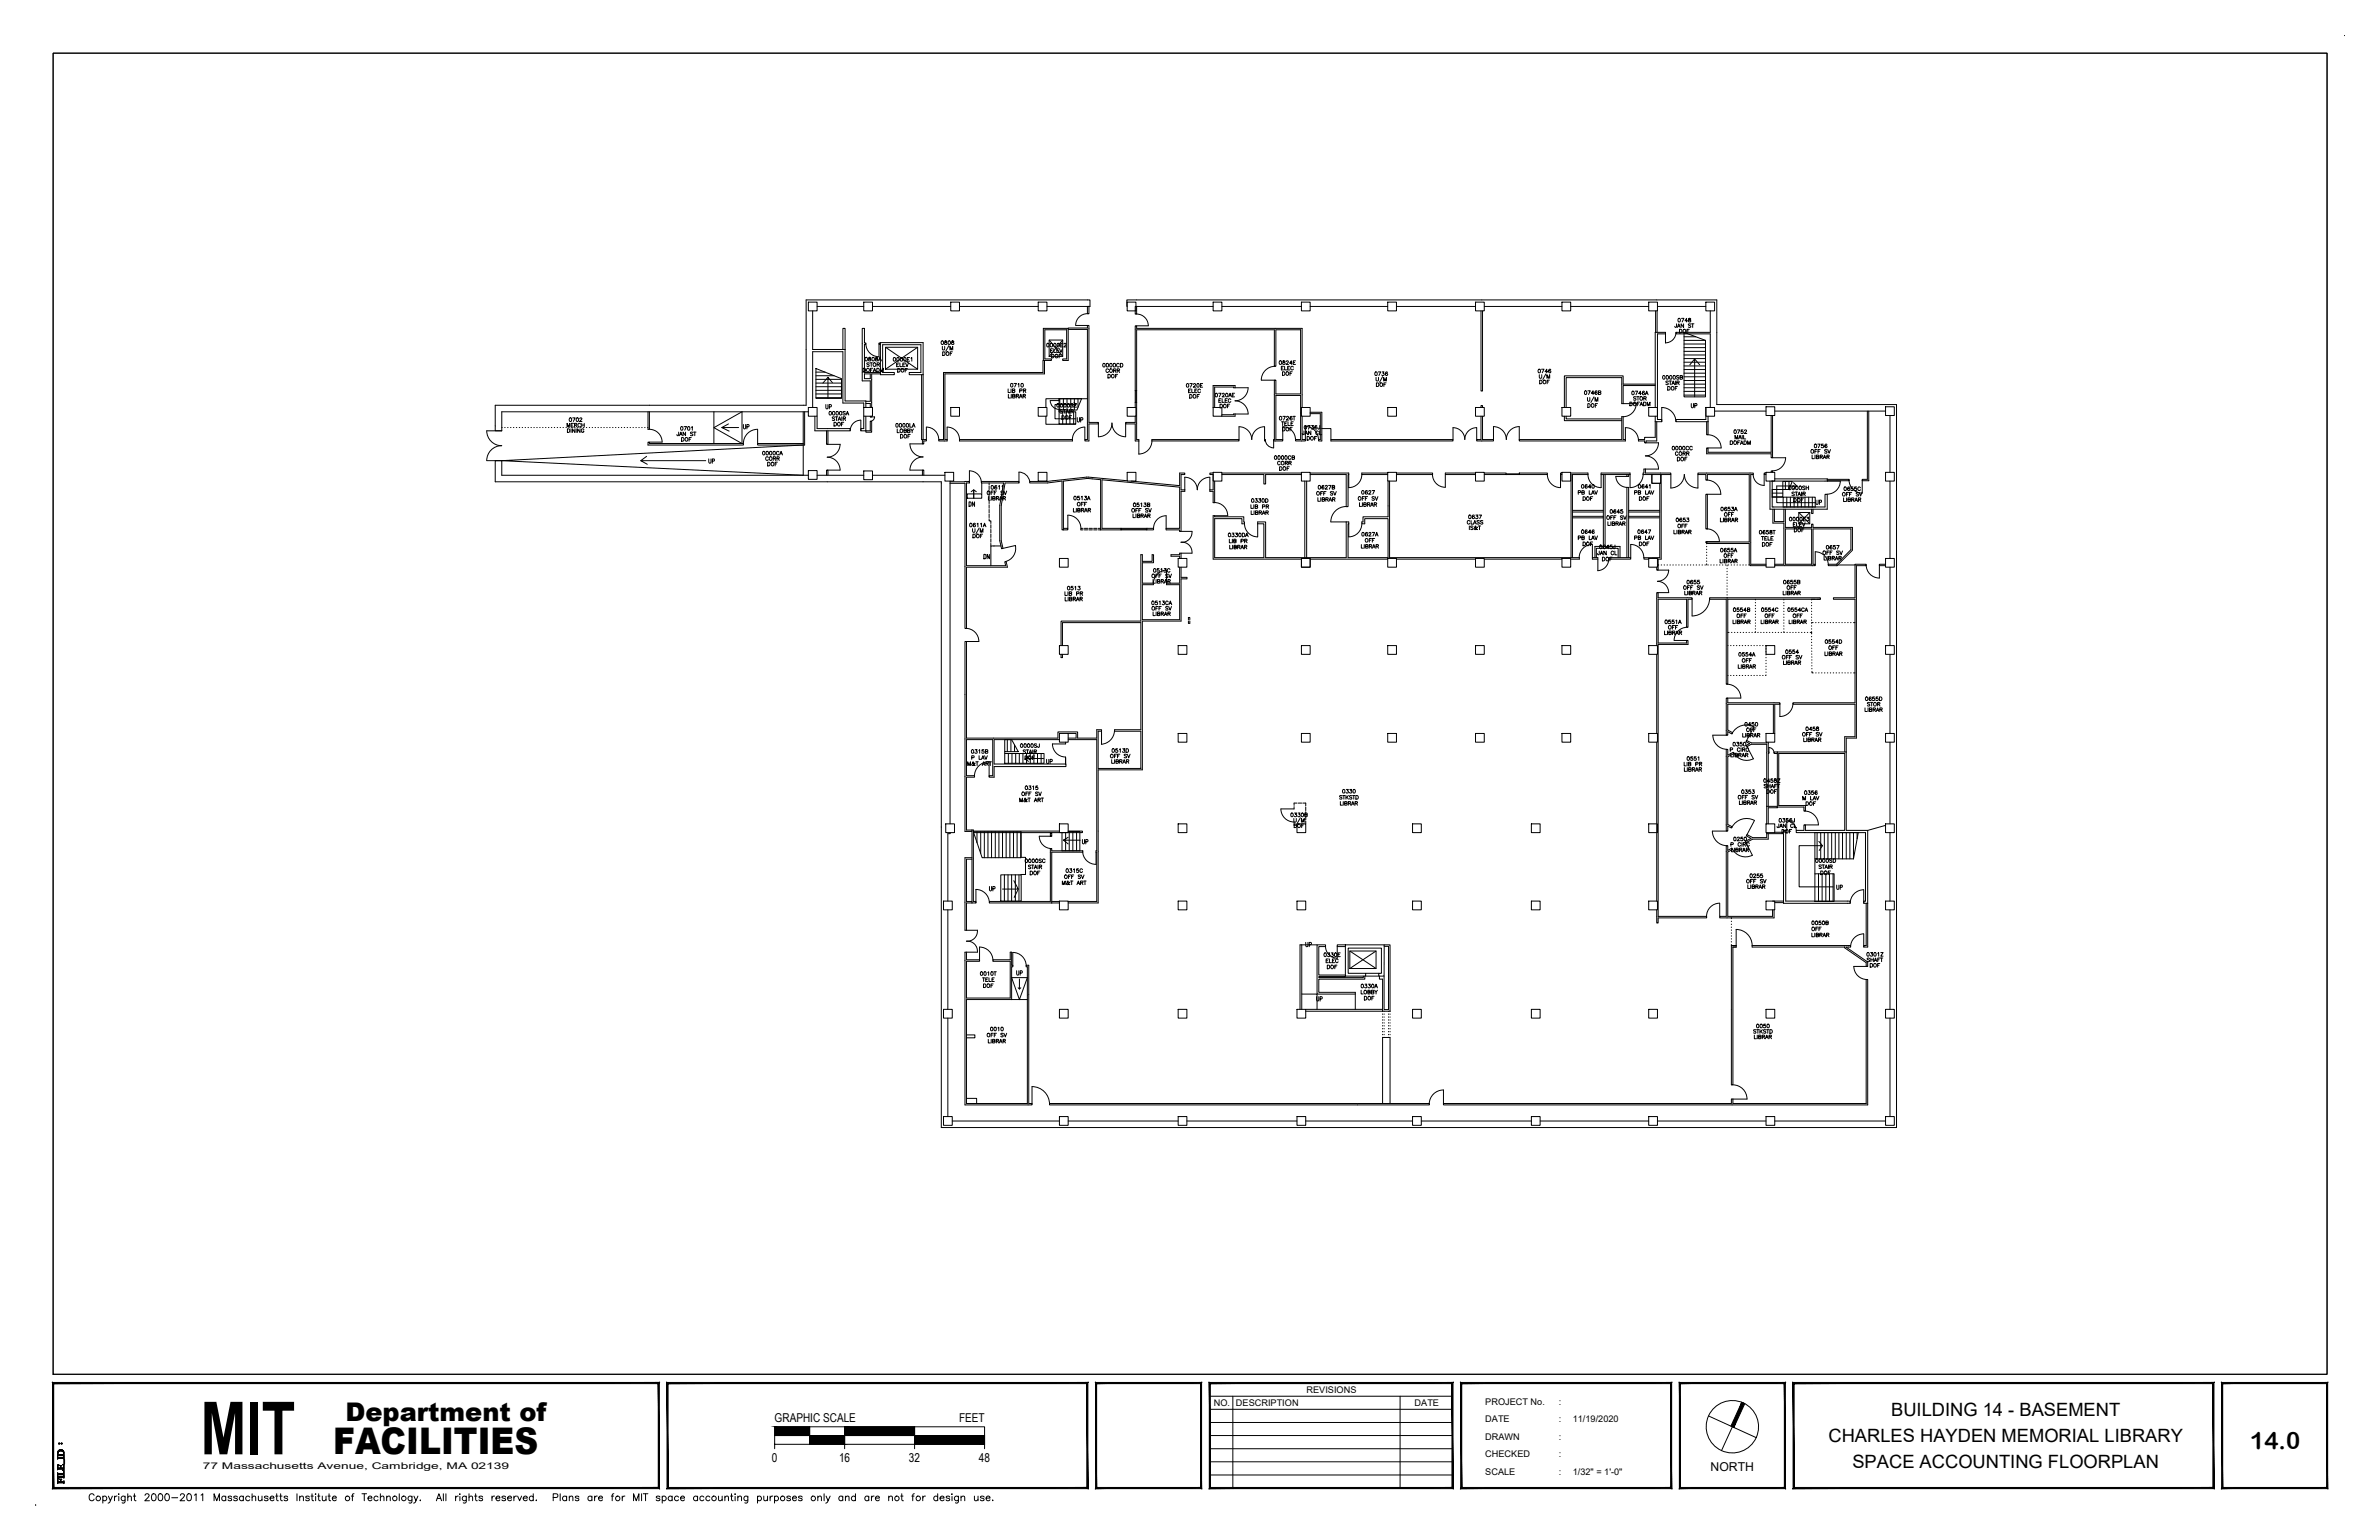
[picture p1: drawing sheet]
<svg xmlns="http://www.w3.org/2000/svg" width="432mm" height="279mm" viewBox="0 0 432 279" stroke-linecap="round" stroke-linejoin="round" font-family="sans-serif">
<defs><g id="words">
<text font-size="13.3" x="36.4" y="263.9">MIT</text>
<text font-size="6.7" x="60.4" y="263.9">FACILITIES</text>
<text font-size="4.7" x="62.7" y="257.7">Department of</text>
<text font-size="4.3" x="408.4" y="262.8">14.0</text>
<g font-size="4">
<text x="194.7" y="78">UP</text>
<text x="195.4" y="154.5">UP</text>
</g>
<g font-size="3.5">
<text x="304.1" y="61.7">DOF</text>
<text x="161.9" y="68.8">DOF</text>
<text x="190.1" y="66.3">DOF</text>
<text x="200.4" y="69.8">DOF</text>
<text x="231.8" y="69.5">DOF</text>
<text x="249.1" y="71.3">DOF</text>
<text x="278.7" y="70.9">DOF</text>
<text x="302" y="72">DOF</text>
<text x="148.9" y="75.5">UP</text>
<text x="215.2" y="73.4">DOF</text>
<text x="220.5" y="75.1">DOF</text>
<text x="306.2" y="75.1">UP</text>
<text x="134.1" y="79">UP</text>
<text x="150.6" y="78.7">DOF</text>
<text x="162.6" y="80.8">DOF</text>
<text x="231.8" y="79.4">DOF</text>
<text x="236.4" y="81.1">DOF</text>
<text x="127.7" y="85.4">UP</text>
<text x="138.3" y="85.7">DOF</text>
<text x="175" y="93.1">DN</text>
<text x="328.8" y="92.8">UP</text>
<text x="175.7" y="98.8">DOF</text>
<text x="324.9" y="97.7">DOF</text>
<text x="177.8" y="102.7">DN</text>
<text x="323.5" y="108.3">OFF</text>
<text x="302" y="115.4">OFF</text>
<text x="316.1" y="134.1">OFF</text>
<text x="189.1" y="139.7">UP</text>
<text x="320" y="145.3">DOF</text>
<text x="327" y="147.5">DOF</text>
<text x="233.9" y="151.3">DOF</text>
<text x="322.4" y="152.4">DOF</text>
<text x="181.7" y="163" transform="rotate(-90 181.7 163)">UP</text>
<text x="332.3" y="162.6">UP</text>
<text x="236" y="172.9">UP</text>
<text x="183.8" y="178.2">UP</text>
<text x="338.7" y="176.7">DOF</text>
<text x="238.1" y="182.7">UP</text>
</g>
<g font-size="3.3">
<text x="343.3" y="256.9">BUILDING 14 - BASEMENT</text>
<text x="331.9" y="261.6">CHARLES HAYDEN MEMORIAL LIBRARY</text>
<text x="336.2" y="266.4">SPACE ACCOUNTING FLOORPLAN</text>
</g>
<g font-size="3.1">
<text x="122.8" y="81.1">DOF</text>
<text x="231.4" y="86.4">DOF</text>
</g>
<g font-size="2.2">
<text x="140.6" y="258.1">GRAPHIC SCALE</text>
<text x="174.1" y="258.1">FEET</text>
<text x="140.1" y="265.2">0</text>
<text x="152.3" y="265.2">16</text>
<text x="165" y="265.2">32</text>
<text x="177.7" y="265.2">48</text>
<text x="310.5" y="266.8">NORTH</text>
</g>
<g font-size="1.7">
<text x="220.3" y="255.1">NO.</text>
<text x="224.3" y="255.1">DESCRIPTION</text>
<text x="237.1" y="252.7">REVISIONS</text>
<text x="256.8" y="255.1">DATE</text>
<text x="269.6" y="254.9">PROJECT No.</text>
<text x="282.9" y="254.9">:</text>
<text x="269.6" y="258.1">DATE</text>
<text x="269.6" y="261.3">DRAWN</text>
<text x="282.9" y="258.1">:</text>
<text x="282.9" y="261.3">:</text>
<text x="285.5" y="258.1">11/19/2020</text>
<text x="36.8" y="266.6">77 Massachusetts Avenue, Cambridge, MA 02139</text>
<text x="269.6" y="267.6">SCALE</text>
<text x="269.6" y="264.4">CHECKED</text>
<text x="282.9" y="267.6">:</text>
<text x="282.9" y="264.4">:</text>
<text x="285.5" y="267.6">1/32&quot; = 1'-0&quot;</text>
</g>
</g></defs>
<!-- layer: A-MISC -->
<g fill="none" stroke="#000" stroke-width=".18">
<path d="M129.6 77.6l5.1-2.9v5.8zM129.6 74.7v5.8M132.2 76.9l-1.2 .7M134.1 77.6h-3.1l1.3 .6M148.1 66.9l4.6 1.8v3.6h-4.6zM148.1 67.5h1.6M148.1 68.2h3.3M148.1 68.8h4.6M148.1 69.5h4.6M148.1 70.2h4.6M148.1 70.8h4.6M150.3 68.4l-.9 1.1"/>
<path d="M151.1 69.4l-.8-1v3.9M160.7 63l5.9 4M166.6 63l-5.9 4M190.4 61.7l2.5 3M192.2 72.3v2.1h3.3l.8-2.1M192.2 74.7h3.1v2.2h-3.1zM192.2 74.3v.4M192.4 72.3v2.1M192.9 61.7l-2.5 3M192.9 74.7v2.2M193 72.3v2.1M193.7 72.3v2.1"/>
<path d="M194.3 72.3v2.1M194.9 73l.4 .4h-3.8v2.6h3.8M195 72.3v2.1M195.3 73.4l-.4 .5M195.7 72.3v1.6M305.7 60.3l3.9 1.5v10.2h-3.9zM305.7 61.8h3.9M305.7 62.4h3.9M305.7 63.1h3.9M305.7 63.7h3.9M305.7 64.4h3.9M305.7 65.1h3.9"/>
<path d="M305.7 65.7h3.9M305.7 66.4h3.9M305.7 67h3.9M305.7 67.7h3.9M305.7 68.4h3.9M305.7 69h3.9M305.7 69.7h3.9M305.7 70.4h3.9M305.7 71h3.9M306.7 66.2l.9-1.1v6.9M307.6 65.1l.9 1.1M117.4 82.8l-1.1 .8"/>
<path d="M128.1 83.6h-11.8l1.2 .6M145.8 80.5v5.7l-54.7-2.6 54.7-2.9M176.3 89.2l.4-.3v1.5v-1.5l.5 .3M178.2 87.6v1.9M321.7 88.8h1.9v1.4h-1.9M321.7 89.5h1.9M321.7 90.1h1.9M323.6 87.3h1.7l-.6 1.5h-1.1zM323.7 92v-1.8h5.8v1.8M324.1 87.3v1.5M324.3 90.2v1.8M324.7 87.3v1.5"/>
<path d="M325 90.2v1.8M325.5 88.6l.6-.4h-3.6v3h7M325.5 87.6l.6 .6M325.6 90.2v1.8M326.3 90.2v1.8M327 90.2v1.8M182.4 136.7h7.1v1.8h-7.1zM182.4 134.2h1.2l1.2 2.2h-2.4zM182.4 136.4v.3M182.8 134.2v2.2M183 136.7v1.8M183.5 134.2v2.2"/>
<path d="M183.7 136.7v1.8M184.1 135.2v1.2M184.4 136.7v1.8M185 136.7v1.8M185.7 136.7v1.8M186.1 137.6l.6 .5M186.3 136.7v1.8M186.7 137.2l-.6 .4h3.3M187 136.7v1.8M187.7 136.7v1.8M176.7 150.9h8.6v4.7h-7zM177.3 150.9v2"/>
<path d="M178 150.9v3.9M178.7 150.9v4.7M179.3 150.9v4.7M180 150.9v4.7M180.7 150.9v4.7M181.3 150.9v4.7M181.6 158.7h3.7v4.8h-3.7zM182 150.9v4.7M182.6 150.9v4.7M183 158.7v4.8M183.3 150.9v4.7M183.6 158.7v4.8"/>
<path d="M184 150.9v4.7M184 159.8l.8 1.5h-2.8M184.3 158.7v4.8M184.6 150.9v4.7M184.9 158.7v4.8M185.3 150.9v4.7M185.4 155.5h.7v3.2h-.8M192.8 151.1v3.3M193 152.4l.9 .7M193.4 151.1v3.3M193.9 151.9l-.9 .5h3.1M193.9 150.8h2.1v3.6"/>
<path d="M329.4 151.1v4.7h7M329.4 158.5h3.5v5h-3.5zM329.4 155.8v2.7M329.8 151.1v4.7M330.1 158.5v5M330.1 152.6l.7 .8M330.2 154.3l.6-.9h-4.2v7.5h6.1M330.5 151.1v4.7M330.7 158.5v5M331.1 151.1v4.7M331.4 158.5v5M331.8 151.1v4.7"/>
<path d="M332.1 158.5v5M332.5 151.1v4.7M332.7 158.5v5M333.1 151.1v4.7M333.8 151.1v4.7M334.4 151.1v4.7M335.1 151.1v4.7M335.8 151.1v4.7M336.4 151.1v4.7M337.1 151.1v1.1M337.3 151.1l-.9 4.7M342.2 149.7l-3.2 1"/>
<path d="M183.6 177.4l1.4 3.9 1.5-3.9M184.8 179.2l.2 .2 .3-.2M184.8 161.3l-.7 1.5M185 177.6v1.8M245 172.5l4.8 3.2M249.8 172.5l-4.8 3.2M183.6 181.3h2.9"/>
</g>
<!-- layer: A-WALL -->
<g fill="none" stroke="#000" stroke-width=".18">
<path d="M193.9 59.6l3.5-.1v-.5h.2v17.6h1.8v.3h-1.8v3.1h-.7v-.3h.5v-19.9h-3.5M197.4 55.6h.2v1.3h-.2zM206.1 55.6h.2v1.4h-.2zM268.8 56.4v14.5h.3v-14.5M300.5 56.4v3.9M300.8 56.4v3.9M117.6 74.7v3.2h.3v-3.2M145.8 74.7v5.8h-8.3v.2h8.5v-6M150 78.2v2.4h.3v-2.4M153 63.4v-3.8h.4v3.8M156.9 67.8h1.1v.9h-1.1zM157.2 73.2h.8v.7"/>
<path d="M158 75.5v.1h.2v-.1M158 76.4h.2v2h-1v-.2h.8zM159.8 62.2h-.3v.3h.3M159.8 67.6h-2.9v-5.1h.3v-.3h-.3v-2.6h-.4v9.5h1.5v3.7h-.8M159.8 67.8h-1.6v6.1M167.3 68v11.7h.1M167.5 68v11.7h.6v.3h-.4M174.2 79.7h20.5v.3h-20.5zM189.4 65.4l-.1 2.2h-18v12.1h-.9v.3h1.5v-.3h-.4v-11.9h18.1v-2.4M189.8 75.5v1.5h5.5M197.4 72.3h-7.6v1.6M206.1 75.5v1.1h-1.8v.3h1.8v3.1h.6v-.3h-.4v-19.9h25v6.7h.3v-6.7h4.5v11.7h-4.5v-2.5h-.3v10.7"/>
<path d="M206.1 73.9v-14.8h.2v.5h30v14.3M209.1 79.7h15.8v.3h-15.8zM220.2 69.9h4v.5h-.3v-.2h-3.4v3.7M229.5 79.7h.2v.3h-.2zM231.6 79.7v-8h4.5v8M237.8 74.8h2.1v3h1.7v2.2h22.1v-.3h-22.1M237.8 75h1.8v2.8M268.8 73.9v-.3h.3v.3M268.8 75.5v4.2h-.8v.3h3.1v-.3h-2v-4.2M275.8 79.7h18.6v-4.1h.2v4.1h.4v.3h-19.2zM283.9 75.5v.8h10.5M284.3 75.5v.5h10.1"/>
<path d="M300.4 76.5v2.8h-1.9v.4h-1.1v.3h1.1v.3h.3v-.3h1.9v-3.5M300.4 69.9h-5.8v3.3h-.2v-4.7h-10.1v5.4M300.4 69.7h-5.8v-1.5h-10.7v5.7M309.8 76.5v2.4h.2v-2.4M321.5 75.4v6.7h-11.5v-.8h-.2v1h11.7v.8h.2v-7.7M338.9 74.6v12.4h-.9v.2h1.2v-12.6M117.6 80.2h.3v.3h17v.2h-17.3zM150 86.2v-.9h.3v.9M167.4 86.2v-.9h.3v.9M172.4 87.4l3.6-.1v.3h-.6v15h7.1l-.1-.7h.2l.3 1h-7.5v11.1h-.3v-26.3h-2.7M178.1 87.3h6.8v.3h-2.5l-.7 4.1v6.4l.3 1.4-.2 .1-.3-1.5v-6.4l.7-4.1h-4.1zM204.6 87.2l-7-.6a75.2 75.2 0 0 1-10.7 .7v.3h3.2l2.7-.3v8.8h.2v-8.8l4.2-.5 2.6 .2v9.1h9.6v-.2h-9.4v-8.8l14.1 1.3v7.5h-2.4v.2h2.4v.3h.3v-7.3h.6v-.2h-.6v-2.8h.6v-.3h-.9v2.3l-8.8-.8"/>
<path d="M220.2 85.8h-.6v.3h.6v2.8h-.6v.2h.6v2.1h.3v-3.9M221.8 86.1h7.6v1.7h.3v-1.7h6.5M221.8 85.8h14.4M236.8 87.3v13.9M237.2 87.3v13.9M237.8 85.8h7v.3h-.1v5.8h-.4v-5.8h-6.5M251.9 85.8h-4.7v.3h4.7M251.9 87.3v6.5h-4.5v.9h-.2v.3h.5v-.9h4.2v7.1h-7.2v-6.2h.1v-.3h-.5v6.5h-14.6v-6.5h-1.4v.3h1.1v6.2h-8.9v-7.1h4.9v.9h.5v-.3h-.1v-.9h-5.3v-.2h-.3v7.8h16M252.2 87.3v13.9h34.5v.2h-1.6M253.5 85.8h6.5v.3h-6.5M267.8 85.8h-5.5v.3h5.5M269.4 85.8h4v.3h-4"/>
<path d="M275.8 85.8h5.1v.3h-5.1zM283.5 85.8h-.3v.3h.3M285.1 85.8h3.1v.3h-2.8v15.1M285.1 86.1l.1 15.1M285.4 92.6h5.6M285.4 92.9h5.6M285.4 93.7h5.6M285.4 94h5.6M290.6 85.8h5.3v.3h-5.3zM291 86.1v13M291.3 86.1v13M295.3 86.1v.3h.3v-.3"/>
<path d="M295.6 92.6h5.7M295.6 92.9h5.7M295.6 93.7h5.6M295.6 94h5.6M299.8 86.1h-1.6v-.3h.2v-.7h.3v.7h4.6v.3h-1.9M301.3 87.7v13.5h-2.9v.2h.8M301.5 86.1v15.3h-.5v2h-.3v-.5M309.6 89.7h.3v6.3h-.3zM309.8 98.5h-.2v-.2h7.9v-12.2h-7.6v1h-.3v-1h-1.4v-.3h10v.3h-.4v16.3h2.7M309.8 98.6h7.7v3.9M320.5 85.8h-.3v.3h.3M321.5 85.7v-.3h.2v.3"/>
<path d="M321.8 92.4v2.5h2M322.1 92.4v2.2h1.7v-2.2M323.8 95.8v6.6h-1.7M324.1 96v6.4h4.7v-6.4M324.1 92.4v2.4M329.1 95.7h7.1v4.1l-2.8 2.8h-1.6v-.2h1.5l2.7-2.7v-3.7h-6.9v6.4h.4v.2h-7.4M331.7 87h3.9v.2h-3.9M192.6 118.7v.6h.2v-.6M192.8 117.1v-4.1h14.3v19.4h-4.8v.3h4.8v6.7h-7.8v-6.7h.6v-.3h-.8v1.5h-3.5v-1.1h-3.6v1.1h-16.6v-17.5h-.3v34.4h1.3M214.1 102.9v2.9h-2.4v.3h2.4v6.3h-6.8v-6.3h2.1v-.3h-2.1v-3.7h2.1v-1.5h-.3v1.2h-1.8v-1.2h-.2v12.1h-14.5v4.4M214.1 101.3v-.4h-1.6v-.3h1.6v-.2h.3v.9M214.4 102.9v1.8h1v.3h-1v7.7h-7.1v27h-8v11.1"/>
<path d="M237.8 101.4h14.1M253.5 101.4h14.3M269.4 101.4h14.1M289 101.2h1v.2h-1zM289.5 101.2v-2.1h4.5v2.1M289.7 101.2v-1.7h4v1.7M292 101.2h4v.2h-4zM295.3 101.2v-12.8h.3v12.8M300.7 117.1v-9.6h.3v1h6.1v.2h-.7v5.1h-.3v-5.1h-5.1v8h5.1v-.5h.3v.7h-5.4v49.4h8.8v.2h-8.8v1h-.3v-2.4M300.7 118.7v14.4M310.3 108.5h20.1v.2h-16.8v15.4h-.3v-15.4h-3zM317.6 102.5v.1h2.9"/>
<path d="M333.4 102.5h3.4M342.2 102.4h-1.1v.2h1.1M192.3 134.2h-11.9v4.4h13.1v.5h-13.1v1.9h-.9v-.3h.7v-6.5h-4.8v6.5h1.5v.3h-1.5v9.6h1M193.4 134.7v.3M193.9 133.1h1.4v.8h-1.4M193.9 134.2h5.2v20.2M300.7 134.7v28.8M313.3 136h.3v1l1-.5 .1 .2-1.1 .6v12.3l.8 .4-.1 .2-.7-.3v.9h-.3zM317.6 134.9l-.6 .3 .1 .3 .8-.5M320.7 135v11.3M320.9 134.9v1.5h.2v.3h-.2v9.6M321.9 133.1v-5.3h-8.3v4.7l.9 .4-.1 .3-.8-.4v.6h-.3v-6.7h.3v.8h9.5v.3h-1v5.3"/>
<path d="M322.6 136.4h-.6v.3h.6M334.8 136.4v-2.7h1.9v-5.9h-11.3v-.3h11.3v-18.8h-3.9v-.2h3.9v-6.1h2v.2h-1.8v31.3h-1.8v2.5M176.4 155.9h-1v7.6h1M176.4 155.6h-1.3v13.2h.3v-5h1M199.1 154.6v8.9h-5.2M199.3 154.5v9.3h-5.4M320.7 151.2v.8h-2.6l-1-.6-.1 .3 .8 .4-1 .5 .1 .3 1.2-.7h2.8v-1M183.6 175.1v-2.3h-.2v1.3h-3.2v.3h3.2v6.7h-8v-6.7h2.4v-.3h-2.4v-1.3h-.3v27.7h12.2v-.3h-.6v-25.1M183.6 175.4v5.9h-8.2v18.9h11.1v-24.8M190.9 163.5h1.4M190.9 163.8h1.4M236 171.4v11.7"/>
<path d="M236.3 171.4v11.7M244.2 176.9h-4.8v-5.2h1.2v-.3h-1.6v9h7M244.2 171.4h-1.5v.3h1.5M244.2 177.1l-4.8 .1v.2h8.1v-.3M247.7 177.1v.5h-8.3v2.4h6.6v3.1M250.4 177.1v.5h.5v5.9M251.2 171.4h1.1v12.1h-15.3M251.2 171.7h.8v11.5h-.8v-6.1M314.3 171.5h.8v.3h-.6v25h-.2zM321.7 165.1v1.2h-8.1v-11.7l.9-.5-.1-.2-.8 .4v-.9h-.3v12.9h-1.2v.2h9.9v-1.4M321.7 163.5h2M322.1 163.8h1.6"/>
<path d="M334.8 171.8h-16.8v-.3h17.9v.3h-.8l3.9 2.7M334.8 171.8v.1l3.9 2.8M334.8 171.8v.1M338.7 163.9v7.6h-.4v.3h.7v-7.9M175.4 187.8h1.5v.5h-1.5M175.4 199.3h1.9v.9M236.3 180.4h2.7v2.7M237 183.1h13.9M190.5 200.2h68.9v.3h-68.9zM250.9 200.2v-12h1.4v12M262 200.2h52.3v-.8h.2v.8h24.2v-22.5h.3v22.8h-77z"/>
</g>
<!-- layer: A-WALL-PHTM -->
<g fill="none" stroke="#000" stroke-width=".18">
<path d="M91.1 77.6h.1M91.6 77.6h.1M92.1 77.6h.1M92.7 77.6h.1M93.2 77.6h.1M93.7 77.6h.1M94.2 77.6h.1M94.8 77.6h.1M95.3 77.6h.1M95.8 77.6h.1M96.4 77.6h.1M96.9 77.6h.1"/>
<path d="M97.4 77.6h.1M98 77.6h.1M98.5 77.6h.1M99 77.6h.1M99.5 77.6h.1M100.1 77.6h.1M100.6 77.6h.1M101.1 77.6h.1M101.7 77.6h.1M102.2 77.6h.1M102.7 77.6h.1M103.2 77.6h.1"/>
<path d="M103.8 77.6h.1M104.3 77.6h.1M104.8 77.6h.1M105.4 77.6h.1M105.9 77.6h.1M106.4 77.6h.1M106.9 77.6h.1M107.5 77.6h.1M108 77.6h.1M108.5 77.6h.1M109.1 77.6h.1M109.6 77.6h.1"/>
<path d="M110.1 77.6h.1M110.7 77.6h.1M111.2 77.6h.1M111.7 77.6h.1M112.2 77.6h.1M112.8 77.6h.1M113.3 77.6h.1M113.8 77.6h.1M114.4 77.6h.1M114.9 77.6h.1M115.4 77.6h.1M115.9 77.6h.1"/>
<path d="M116.5 77.6h.1M117 77.6h.1M117.5 77.6h.1M309.8 98.5v.2M309.8 99.1v.1M309.8 99.6v.1M301 102.5h.1M301.5 102.5h.1M302 102.5h.1M302.6 102.5h.1M303.1 102.5h.1M303.6 102.5h.1"/>
<path d="M304.2 102.5h.1M304.7 102.5h.1M305.2 102.5h.1M305.7 102.5h.1M306.3 102.5h.1M306.8 102.5h.1M307.3 102.5h.1M307.9 102.5h.1M308.4 102.5h.1M308.9 102.5h.1M309.4 102.5h.1M309.8 100.2v.1"/>
<path d="M309.8 100.7v.1M309.8 101.2v.1M309.8 101.8h.1M309.8 102.3v.2M310 102.5h.1M310.5 102.5h.1M311 102.5h.1M311.6 102.5h.1M312.1 102.5h.1M312.6 102.5h.1M313.2 102.5h.1M313.5 102.5v.2"/>
<path d="M313.5 103.1v.1M313.5 103.6v.1M313.5 104.2v.1M313.5 104.7v.1M313.5 105.2v.1M313.5 105.8h.1M313.5 106.3v.1M313.5 106.8v.1M313.5 107.4h.1M313.5 107.9v.1M313.5 108.4v.2M313.6 117.1h.1"/>
<path d="M313.6 114.7h.2M313.7 102.5h.1M314.1 117.1h.1M314.2 102.5h.1M314.3 114.7h.1M314.6 117.1h.1M314.7 102.5h.1M314.8 114.7h.1M315.2 117.1h.1M315.3 102.5h.1M315.3 114.7h.1M315.7 117.1h.1"/>
<path d="M315.8 102.5h.1M315.9 114.7h.1M316.2 117.1h.1M316.3 102.5h.1M316.4 114.7h.1M316.8 117.1h.1M316.9 102.5h.1M316.9 114.7h.1M317.3 117.1h.1M317.4 102.5h.1M317.5 114.7h.1M317.8 117.1h.1"/>
<path d="M318 114.7h.1M318.3 117.1h.1M318.5 114.7h.1M318.6 108.7v.2M318.6 109.3v.1M318.6 109.8v.1M318.6 110.4h.1M318.6 110.9v.1M318.6 111.4v.1M318.6 111.9v.1M318.6 112.5v.1M318.6 113v.1"/>
<path d="M318.6 113.5v.1M318.6 114.1h.1M318.6 114.6v.1M318.9 117.1h.1M319 114.7h.1M319.4 117.1h.1M319.6 114.7h.1M319.9 117.1h.1M320.1 114.7h.1M320.5 117.1v.1M320.5 117.7v.1M320.5 118.2v.1"/>
<path d="M320.5 118.7v.1M320.5 119.3v.1M320.5 119.8v.1M320.6 114.7h.1M321.2 114.7h.1M321.7 114.7h.1M322.2 114.7h.1M322.7 114.7h.1M323.3 114.7h.1M323.8 109.8v.1M323.8 110.4h.1M323.8 110.9v.1"/>
<path d="M323.8 111.4v.1M323.8 111.9v.1M323.8 112.5v.1M323.8 113v.1M323.8 113.5v.1M323.8 114.1h.1M323.8 114.6v.1M323.8 114.7h.1M324.3 114.7h.1M324.9 114.7h.1M325.4 114.7h.1M325.9 114.7h.1"/>
<path d="M326.4 114.7h.1M327 114.7h.1M327.5 114.7h.1M328 114.7h.1M328.6 114.7h.2M328.8 108.7v.2M328.8 109.3v.1M328.8 109.8v.1M328.8 110.4h.1M328.8 110.9v.1M328.8 111.4v.1M328.8 111.9v.1"/>
<path d="M328.8 112.5v.1M328.8 113v.1M328.8 113.5v.1M328.8 114.1h.1M328.8 114.6v.4M328.8 115.5h.1M328.8 116v.1M328.8 116.5v.1M328.8 113h.3M328.8 117v.1M328.8 117.6v.1M328.8 118.1v.1"/>
<path d="M328.8 118.6v.1M328.9 119.2h.1M328.9 119.7v.1M329.5 113h.1M330.1 113h.1M330.6 113h.1M331.1 113h.1M331.7 113h.1M332.2 113h.1M332.7 113h.1M333.2 113h.1M333.8 113h.1"/>
<path d="M334.3 113h.1M334.8 113h.1M335.4 113h.1M335.9 113h.1M336.4 113h.3M313.6 122.5h.1M314.1 122.5h.1M314.6 122.5h.1M315.2 122.5h.1M315.7 122.5h.1M316.2 122.5h.1M316.8 122.5h.1"/>
<path d="M317.3 122.5h.1M317.8 122.5h.1M318.3 122.5h.1M318.9 122.5h.1M319.4 122.5h.1M319.9 122.5h.1M320.5 122.4v.1M320.5 120.3v.1M320.5 120.9h.1M320.5 121.4v.1M320.5 121.9v.1M328.9 121.3v.1"/>
<path d="M328.9 120.2v.1M328.9 120.7v.1M328.9 121.8v.3h.2M329.6 122.1h.1M330.1 122.1h.1M330.6 122.1h.1M331.1 122.1h.1M331.7 122.1h.1M332.2 122.1h.1M332.7 122.1h.1M333.3 122.1h.1M333.8 122.1h.1"/>
<path d="M334.3 122.1h.1M334.8 122.1h.1M335.4 122.1h.1M335.9 122.1h.1M336.4 122.1h.3M314.3 166.5v.2M314.3 167.1v.1M314.3 167.7h.1M314.3 168.2v.1M314.3 168.7v.1M314.3 169.2v.1M314.3 169.8v.1"/>
<path d="M314.3 170.3v.1M314.3 170.8v.1M314.3 171.4v.1M250.9 183.5h.1M250.9 184h.1M250.9 184.5v.1M250.9 185v.1M250.9 185.5v.1M250.9 186.1v.1M250.9 186.6v.1M250.9 187.1v.1M250.9 187.7h.1"/>
<path d="M250.9 188.2h.1M251.2 183.5h.1M251.2 184h.1M251.2 184.5v.1M251.2 185v.1M251.2 185.5v.1M251.2 186.1v.1M251.2 186.6v.1M251.2 187.1v.1M251.2 187.7h.1M251.2 188.2h.1M252 183.5h.1"/>
<path d="M252 184h.1M252 184.5v.1M252 185v.1M252 185.5v.1M252 186.1v.1M252 186.6v.1M252 187.1v.1M252 187.7h.1M252 188.2h.1M252.3 183.5h.1M252.3 184h.1M252.3 184.5v.1"/>
<path d="M252.3 185v.1M252.3 185.5v.1M252.3 186.1v.1M252.3 186.6v.1M252.3 187.1v.1M252.3 187.7h.1M252.3 188.2h.1"/>
</g>
<!-- layer: A-DOOR -->
<g fill="none" stroke="#000" stroke-width=".18">
<path d="M197.4 56.9a2.13 2.13 0 0 0-2.2 2.1h2.2M206.3 57a2.13 2.13 0 0 1 2.1 2.1M206.3 59.1h2.1M88.3 78.2a2.69 2.69 0 0 0 2.8 2.6 2.72 2.72 0 0 0-2.8 2.8h2.8M88.4 78.2h2.7M117.9 77.9a2.32 2.32 0 0 1 2.3 2.3h-2.3M137.5 77.9a2.57 2.57 0 0 0-2.6 2.6M137.5 77.9v2.6M154.3 78.2a1.92 1.92 0 0 1 1.9-2v2M157.2 62.3a2.38 2.38 0 0 0 2.3 2.4M158 75.6h.7a.79 .79 0 0 1-.8 .8M159.5 62.3v2.4"/>
<path d="M170.4 79.7a2.25 2.25 0 0 0-2.3-2.2v2.2M171.9 77.5a2.25 2.25 0 0 1 2.3 2.2M171.9 77.5v2.2M190.6 72.7a1.6 1.6 0 0 0 1.6 1.6M192.2 72.3v.4h-1.6M194.6 79.7a2.25 2.25 0 0 1 2.3-2.2v2.2M199.4 79.2a2.49 2.49 0 0 0 2.4-2.4 2.45 2.45 0 0 0 2.5 2.4M199.4 76.8v2.4M204.3 76.8v2.4M209.1 80a2.38 2.38 0 0 1-2.4 2.4M224.2 70.4l2.3-.1a2.38 2.38 0 0 1-2.3 2.4 2.38 2.38 0 0 1 2.3 2.4h-2.3M224.9 77.4a2.32 2.32 0 0 1 2.3 2.3 2.32 2.32 0 0 1 2.3-2.3"/>
<path d="M224.9 77.4v2.3M229.5 77.4v2.3M229.7 79.7a1.51 1.51 0 0 0 1.5 1.6M231.2 79.7v1.6M231.4 66.5a2.51 2.51 0 0 0-2.5 2.5h2.6M263.7 79.7v-2.1a2.15 2.15 0 0 1 2.2 2.1 2.15 2.15 0 0 1 2.1-2.1v2.1M271.1 79.7v-2.3a2.34 2.34 0 0 1 2.3 2.3 2.34 2.34 0 0 1 2.3-2.3l.1 2.3M294.6 73.2h2.4a2.38 2.38 0 0 1-2.4 2.4M295 77.6a2.32 2.32 0 0 1 2.4 2.1M295 77.6v2.1M304.2 76.5a2.57 2.57 0 0 0-2.6-2.6v2.6M304.2 60.3a1.92 1.92 0 0 1-1.9 1.9v-1.9"/>
<path d="M310 78.9a2.38 2.38 0 0 1 2.4 2.4M150.1 85.3h2.4M150.1 80.6h2.4M152.5 80.6a2.34 2.34 0 0 1-2.4 2.3 2.34 2.34 0 0 1 2.4 2.4M165.2 85.3h2.3M165.2 80.5a2.38 2.38 0 0 0 2.3 2.4 2.38 2.38 0 0 0-2.3 2.4M175.9 85.4a2.19 2.19 0 0 1 2.2 2.2M176 85.4v2.2M184.3 98.9a2.44 2.44 0 0 1-1.8 3M184.3 99l-2.4 .5M186.9 87.3a2 2 0 0 0-2-1.6v1.9M196.2 95.8a2.38 2.38 0 0 0-2.4-2.3v2.4"/>
<path d="M206.7 80v2.4M211.6 93.6a2.28 2.28 0 0 0-2.2 2.2M211.7 93.6v2.3M214.4 96.4h2M215 88.9v-2.3a2.28 2.28 0 0 1 2.3 2.3 2.28 2.28 0 0 1 2.3-2.3v2.3M216.4 96.4a1.83 1.83 0 0 1-2 2 1.8 1.8 0 0 1 2 2h-2M220.5 91.2a2.38 2.38 0 0 1 2.3 2.4h-2.3M225.9 95a2.38 2.38 0 0 0 2.4 2.4M228.3 95v2.4M241.6 94.7h2.7M244.3 91.9a2.78 2.78 0 0 0-2.8 2.8M247.2 95a2.38 2.38 0 0 1-2.4 2.4v-2.4"/>
<path d="M247.2 86.1a2.38 2.38 0 0 1-2.4 2.4v-2.4M260 86.1a2.32 2.32 0 0 0 2.3 2.3v-2.3M273.4 86.1h2.4M273.4 86h2.4M280.9 86.1a2.38 2.38 0 0 0 2.3 2.4v-2.4M288.2 86.1a2.38 2.38 0 0 0 2.4 2.4v-2.4M289 98.8a2.38 2.38 0 0 0-2.4 2.4M289 98.8v2.4M293.3 86.4a2.06 2.06 0 0 0 2 2M293.3 86.4h2M298.2 86.1a2.38 2.38 0 0 1-2.3 2.4v-2.4M298.7 80.3h2.3"/>
<path d="M298.7 85.1h2.3M301 80.3a2.38 2.38 0 0 1-2.4 2.4 2.38 2.38 0 0 1 2.4 2.4M303.3 86.1v2.5M305.7 86.1a2.44 2.44 0 0 1-2.4 2.4M305.7 86.1a2.44 2.44 0 0 0 2.5 2.4M308.2 86.1v2.5M309.8 95.9a2.32 2.32 0 0 1 2.3 2.4M309.8 87.1a2.57 2.57 0 0 1 2.5 2.6M309.8 98.3h2.3M309.8 89.7h2.5M310 81.3h2.4M318.2 86.1a1.98 1.98 0 0 0 2 2"/>
<path d="M320.2 86.1v2M321.7 83.1h2.4M324.1 83a2.38 2.38 0 0 1-2.4 2.4M331.7 87.3h2.3M334 87.3a2.38 2.38 0 0 1-2.4 2.4M335.6 87.1a2.38 2.38 0 0 0 2.4 2.4v-2.4M175.3 114a2.38 2.38 0 0 1 2.4 2.4h-2.4M209.3 105.8a2.55 2.55 0 0 1 2.4-2.4v2.4M292 101.5a2.08 2.08 0 0 1-2 2v-2M298.4 101.2a2.38 2.38 0 0 0-2.4-2.4v2.4M300.8 103.4h2.1a2.04 2.04 0 0 1-2.1 2.1 2.04 2.04 0 0 1 2.1 2M300.8 107.5h2.1"/>
<path d="M310.3 108.6a3.2 3.2 0 0 1-3.2 3.2v-3.2M331.8 102.5a2.38 2.38 0 0 0-2.3-2.4v2.4M338.7 102.5a2.38 2.38 0 0 0 2.4 2.4v-2.4M179.5 138.2a2.66 2.66 0 0 0-2.6 2.6M179.5 138.2v2.7M191 135h2.4M191 135a2.38 2.38 0 0 0 2.4 2.3M199.9 132.7v2.3M202.3 132.7a2.55 2.55 0 0 1-2.4 2.3M310.9 133.4h2.6M310.9 133.4a2.57 2.57 0 0 0 2.6 2.5M313.5 124.1a2.51 2.51 0 0 1 2.5 2.5l-2.5 .1"/>
<path d="M317 135.3l1.3 2.4a2.64 2.64 0 0 1-3.6-1.1M318.3 131.9a2.91 2.91 0 0 0-3.9 1.1M322 136.5a.92 .92 0 0 0-.9-.9v1M323.1 127.6v2.4M325.4 127.6a2.38 2.38 0 0 1-2.4 2.4M188.6 151.7a2.25 2.25 0 0 0 2.3 2.3M188.7 151.7h2.2M196.5 154.4a2.4 2.4 0 0 0 2.4 2.4v-2.4M234.9 146.8h-2.4a2.38 2.38 0 0 0 2.4 2.3M310.8 150.8a2.66 2.66 0 0 0 2.7 2.6M310.8 150.8h2.7M314.4 154a2.72 2.72 0 0 0 3.7 1.2"/>
<path d="M316.8 152.8l1.3 2.4M318.4 148.9a3 3 0 0 0-4.1 1.2M318.4 148.9l-1.4 2.6M327.5 147.1a2.51 2.51 0 0 1 2.5 2.6h-2.5M175.4 168.8h2a1.82 1.82 0 0 1-2 2 1.83 1.83 0 0 1 2 1.9l-2 .1M179.6 163.8a2.44 2.44 0 0 0-2.5-2.4v2.4M180.2 174.3a2.44 2.44 0 0 0-2.4-2.5v2.5M183.8 172.8a2.44 2.44 0 0 1 2.5 2.4M183.8 172.8v2.5M240.6 171.7a2.11 2.11 0 0 0 2.1 2.1v-2.1M247.9 177.1h2.3M247.9 176.6h2.3"/>
<path d="M312.1 163.9a2.38 2.38 0 0 0-2.4 2.3M312.1 163.9v2.4M315.1 168.6a2.91 2.91 0 0 1 2.9 2.9M315.1 168.6v2.9M335.8 163.9a2.44 2.44 0 0 1 2.5-2.5v2.5M335.9 171.8a2.38 2.38 0 0 1 2.4-2.4v2.4M338.9 175.3h-2.4a2.38 2.38 0 0 0 2.4 2.4M314.5 196.8a2.57 2.57 0 0 1 2.6 2.6M314.5 199.4h2.6M190.5 200.3a3.2 3.2 0 0 0-3.2-3.2v3.2M259.4 200.3a2.57 2.57 0 0 1 2.6-2.5v2.5"/>
</g>
<!-- layer: A-GLAZ -->
<path d="M206.1 70.9h.2M206.1 73h.2M206.2 70.9v2.1M203.4 95.9v.2M203.6 95.9v.2M203.6 96h4.5M208.1 95.9v.2M208.2 95.9v.2" fill="none" stroke="#000" stroke-width=".18"/>
<!-- layer: A-WALL-CORE -->
<g fill="none" stroke="#000" stroke-width=".18">
<path d="M146.7 54.8h1.6v1.6h-1.6zM147.5 56.4v7h5.9v9.3h3.8v1.2M148.3 55.6h8.5M156.8 54.8h1.6v1.6h-1.6zM158.4 55.6h14.2M172.6 54.8h1.6v1.6h-1.6zM174.2 55.6h14.2M188.4 54.8h1.6v1.6h-1.6zM190 55.6h7.8v-1.2h-51.5v19.1h-56.4v4.7h1.2v-3.5h55.6M204.6 54.8h1.6v1.6h-1.6zM204.6 55.6l-.1-1.2h107.1v19h32.6v131.2h-173.3v-117.2h-81v-3.8h1.2v2.6h55.6M206.2 55.6h14"/>
<path d="M220.2 54.8h1.6v1.6h-1.6zM221.8 55.6h14.4M236.2 54.8h1.6v1.6h-1.6zM237.8 55.6h14.1M251.9 54.8h1.6v1.6h-1.6zM253.5 55.6h14.3M267.8 54.8h1.6v1.6h-1.6zM269.4 55.6h14.1M283.5 54.8h1.6v1.6h-1.6zM285.1 55.6h14.1M299.2 54.8h1.6v1.6h-1.6zM300.8 55.6h8.8"/>
<path d="M309.6 54.8h1.6v1.6h-1.6zM310.4 56.4v3.9h-6.2v.3h6.2v13.3M146.7 73.9h1.6v1.6h-1.6zM147.5 73.9v-10.1h5.5v9.3h3.8v.8M147.9 75.5v2.7h6.4v-.4h-6v-2.3M156.8 73.9h1.6v1.6h-1.6zM156.8 75.5v2.3h-.6v.4h1v-2.7M159.8 62.2h7.7v5.8h-2.5v-.4h2.1v-5.1h-6.9v5.1h2.1v.4h-2.5zM160.7 63h5.9v4h-5.9zM172.6 73.9h1.6v1.6h-1.6zM188.4 73.9h1.6v1.6h-1.6zM189.4 65.4v-5.8h4.5v5.8"/>
<path d="M189.6 65.1v-5.3h4v5.3M190.4 61.7h2.5v3h-2.5zM192.2 72.3h4.1M204.6 73.9h1.6v1.6h-1.6zM236.2 73.9h1.6v1.6h-1.6zM251.9 73.9h1.6v1.6h-1.6zM267.8 73.9h1.6v1.6h-1.6zM283.5 73.9h1.6v1.6h-1.6zM299.2 73.9h1.6v1.6h-1.6zM300.4 73.9v-13.6h1.9v.3h-1.5v15.5h.8v.4h-1.2v-1M309.6 73.9h1.6v1.6h-1.6zM310 75.5v1h-5.8v-.4h5.4"/>
<path d="M311.2 74.6h9.3M320.5 73.8h1.6v1.6h-1.6zM322.1 74.6h20.1M342.2 73.8h1.6v1.6h-1.6zM343 75.4v10.3M146.7 85.4h1.6v1.6h-1.6zM148.3 86.2h8.5M156.8 85.4h1.6v1.6h-1.6zM158.4 86.2h13.1M171.5 85.7h1.6v1.6h-1.6zM172.4 87.3v62.2M188.4 85.7h1.6v1.6h-1.6z"/>
<path d="M204.6 85.7h1.6v1.6h-1.6zM220.2 85.7h1.6v1.6h-1.6zM236.2 85.7h1.6v1.6h-1.6zM251.9 85.7h1.6v1.6h-1.6zM267.8 85.7h1.6v1.6h-1.6zM283.5 85.7h1.6v1.6h-1.6zM299.8 86.1v1.6h1.6M299.8 86.1h1.6v1.6h-1.6zM320.5 85.7h1.6v1.6h-1.6zM321.3 87.3v5.1h10.4M321.7 87.3v4.7h7.8M322.1 86.9h9.6v.4h-10.1"/>
<path d="M326.5 93h2v2h-2zM326.5 93l2 2M328.5 93l-2 2M342.2 85.7h1.6v1.6h-1.6zM343 87.3v14M192.3 101.3h1.6v1.6h-1.6zM192.3 117.1h1.6v1.6h-1.6zM213.8 101.3h1.6v1.6h-1.6zM213.8 117.1h1.6v1.6h-1.6zM236.2 101.3h1.6v1.6h-1.6zM236.2 117.1h1.6v1.6h-1.6zM251.9 101.3h1.6v1.6h-1.6z"/>
<path d="M251.9 117.1h1.6v1.6h-1.6zM267.8 101.3h1.6v1.6h-1.6zM267.8 117.1h1.6v1.6h-1.6zM283.5 101.3h1.6v1.6h-1.6zM283.5 117.1h1.6v1.6h-1.6zM299.2 101.3h1.6v1.6h-1.6zM299.2 117.1h1.6v1.6h-1.6zM320.5 101.3h1.6v1.6h-1.6zM320.5 117.1h1.6v1.6h-1.6zM342.2 101.3h1.6v1.6h-1.6zM342.2 117.1h1.6v1.6h-1.6zM343 102.9v14.2"/>
<path d="M343 118.7v14.4M192.3 133.1h1.6v1.6h-1.6zM213.8 133.1h1.6v1.6h-1.6zM236.2 133.1h1.6v1.6h-1.6zM251.9 133.1h1.6v1.6h-1.6zM267.8 133.1h1.6v1.6h-1.6zM283.5 133.1h1.6v1.6h-1.6zM299.2 133.1h1.6v1.6h-1.6zM320.5 133.1h1.6v1.6h-1.6zM342.2 133.1h1.6v1.6h-1.6zM343 134.7v14.8M171.7 149.5h1.5v1.6h-1.5z"/>
<path d="M172.4 151.1v.1h-.4v12.3M190.6 151.1h.3v.6h-.3zM192.3 149.5h1.6v1.6h-1.6zM192.3 150.8h-15.6v-.2h-.3v13.2h.7v-.3h-.4v-12.4h19.8v-.3h-2.6M196.5 154.4h-5.6v-.4h-.3v9.5h-11v.3h11.3v-9.2h5.6M213.8 149.5h1.6v1.6h-1.6zM256.4 149.5h1.6v1.6h-1.6zM278 149.5h1.5v1.6h-1.5zM299.2 149.5h1.6v1.6h-1.6zM320.5 149.5h1.6v1.6h-1.6zM320.7 151.1v.1h3v12.7h12.1v-.4h-11.7v-12.4M320.7 146.3v3.2"/>
<path d="M322.6 146.3v-9.9h12.5v14.3h3.9v13.2h-.7v-.4h.3v-12.4h-11.1M327.4 146.4h-4.8v.2h-1.7v2.9M327.7 146.1h-4.9v-9.4h12v14h-7.1v-1h-.3v1M342.2 149.5h1.6v1.6h-1.6zM343 151.1v12.4M171.3 163.5h1.5v1.6h-1.5zM172 165.1v18M192.3 163.5h1.6v1.6h-1.6zM213.8 163.5h1.6v1.6h-1.6zM235.4 163.5h1.6v1.6h-1.6zM244.2 171.4h7v5.7h-1v-.5h.5v-4.6h-6v4.6h3.2v.5h-3.7zM245 172.5h4.8v3.2h-4.8z"/>
<path d="M256.4 163.5h1.6v1.6h-1.6zM278 163.5h1.5v1.6h-1.5zM299.2 163.5h1.6v1.6h-1.6zM320.5 163.5h1.6v1.6h-1.6zM342.2 163.5h1.6v1.6h-1.6zM343 165.1v18M171.3 183.1h1.5v1.6h-1.5zM172 184.7v17.9M192.3 183.1h1.6v1.6h-1.6zM213.8 183.1h1.6v1.6h-1.6zM235.4 183.1h1.6v1.6h-1.6zM256.4 183.1h1.6v1.6h-1.6z"/>
<path d="M278 183.1h1.5v1.6h-1.5zM299.2 183.1h1.6v1.6h-1.6zM320.5 183.1h1.6v1.6h-1.6zM342.2 183.1h1.6v1.6h-1.6zM343 184.7v17.9M171.3 202.6h1.5v1.6h-1.5zM172.8 203.4h19.5M192.3 202.6h1.6v1.6h-1.6zM193.9 203.4h19.9M213.8 202.6h1.6v1.6h-1.6zM215.4 203.4h20M235.4 202.6h1.6v1.6h-1.6z"/>
<path d="M237 203.4h19.4M256.4 202.6h1.6v1.6h-1.6zM258 203.4h20M278 202.6h1.5v1.6h-1.5zM279.5 203.4h19.7M299.2 202.6h1.6v1.6h-1.6zM300.8 203.4h19.7M320.5 202.6h1.6v1.6h-1.6zM322.1 203.4h20.1M342.2 202.6h1.6v1.6h-1.6z"/>
</g>
<!-- layer: A-WALL-PRHT -->
<g fill="none" stroke="#000" stroke-width=".18">
<path d="M179.5 94.1v.4h.3v.5M179.5 87.6v.4M179.5 88.2v.6M179.5 89v.7M179.5 89.9v.6M179.5 90.7v.7M179.5 91.6v.6M179.5 92.4v.7M179.5 93.3v.6M193 95.9h.8v.2h-.8M196.6 95.9h-.4v.2h.4M196.8 95.9h.6"/>
<path d="M196.8 96.1h.6M197.6 95.9h.7M197.6 96.1h.7M198.5 95.9h.6M198.5 96.1h.6M199.3 95.9h.5M199.3 96.1h.5M215.7 112.5v-.5h.3v.5M215.7 112.7v.4h.3v-.4M328.8 108.7h.7M329.7 108.7h.7M234.9 146.3v.5"/>
<path d="M235.4 145.7h-.5v.4M235.6 145.7h.7M236.5 145.7h.5v.5M237 146.4v.7M237 147.3v.6"/>
</g>
<!-- layer: A-AREA-FICM$TXT -->
<g fill="none" stroke="#000" stroke-width=".18">
<path d="M102.9 77.5v-.7l.3 .7 .2-.7v.7M103 77.8h.2a.35 .35 0 0 1 .2 .3 .35 .35 0 0 1-.2 .4h-.2zM103.6 77.8v.7M103.7 77.1h.2M103.9 75.8h.5l-.3 .7M104.1 76.8h-.4v.7h.4M104.3 77.1h.4v-.2l-.4-.1v.7M104.3 77.8v.7l-.4-.7v.7M104.5 77.1l.2 .4M104.6 77.8v.7M105.2 76l.3-.2 .1 .2-.4 .5h.4M105.3 77.8v.7l-.5-.7v.7"/>
<path d="M105.4 77a.28 .28 0 0 0-.4-.1 .28 .28 0 0 0 0 .4 .28 .28 0 0 0 .4 0M105.6 77.1h.4M105.6 76.8v.7M106 77.9a.27 .27 0 0 0-.4-.1 .27 .27 0 0 0-.1 .4 .23 .23 0 0 0 .2 .3 .23 .23 0 0 0 .3-.3h-.2M106 76.8v.7M124.2 77.4h.4l-.3 .7M125.5 77.5l.2-.1v.7M156.6 66.8h.3a.35 .35 0 0 1 .2 .3 .35 .35 0 0 1-.2 .4h-.3zM157.1 64.9l.1-.1a.32 .32 0 0 1 .3 .4 .32 .32 0 0 1-.4 .3zM157.7 64.9v.1a.33 .33 0 0 1 .3 .5l-.3-.1a.37 .37 0 0 1 .3-.4l-.1-.2zM157.8 65.9l-.2-.1-.3 .1 .5 .4-.2 .2-.3-.1M157.9 65.8h.4"/>
<path d="M158 67.1h.3M158.1 65.8v.7M158.4 64.9v-.1a.32 .32 0 0 1 .3 .4 .32 .32 0 0 1-.3 .3l-.1-.3zM158.4 66.8h-.4v.7M158.5 67.5l.2-.7 .3 .7M158.6 67.3h.3M159 64.9l-.1 .1a.33 .33 0 0 1 .4 .5h-.3a.32 .32 0 0 1 0-.4 .32 .32 0 0 1 .3-.1l-.1-.2zM159.1 66.8a.36 .36 0 0 1 .5 .2 .36 .36 0 0 1-.1 .5h-.4zM159.2 66.1h.4v-.2l-.4-.1v.7M159.4 66.1l.2 .4M159.5 65.5l.2-.7 .3 .7M159.5 65.3h.4"/>
<path d="M159.8 67.5v-.7l.3 .7 .2-.7v.7M171 62.8l.1 .6 .1 .1 .2-.1 .1-.6M171.1 63.8h.2a.35 .35 0 0 1 .2 .4 .35 .35 0 0 1-.2 .3h-.2zM171.5 61.9v.2a.28 .28 0 0 1 .3 .1 .28 .28 0 0 1 0 .3l-.4-.1 .1-.2 .3-.1v-.2zM172.2 62.7l-.5 1M172.4 63.5v-.7l.3 .7 .2-.7v.7M172.5 64.1h.2M172.7 61.9l.4 .4a.22 .22 0 0 1-.1 .2 .22 .22 0 0 1-.3-.1l.1-.2 .3-.2-.1-.2zM172.9 63.8h-.4v.7M183 70.6v.6h.4M183 71.5v.7h.4M183.5 70.6v.6"/>
<path d="M183.6 71.5v.7M183.8 70.9l.3-.1 .1-.1-.4-.1v.6h.4v-.2l-.2-.1M183.8 71.9l.4-.1v-.2l-.4-.1v.7h.4v-.3h-.1M184 69.6h.5l-.3 .6M184.5 71.9l.3-.1 .1-.2-.4-.1v.7M184.7 71.9l.2 .3M184.8 69.7l.1-.1v.6M185 72.2l.3-.7 .2 .7M185.1 70.9l.4-.1v-.2h-.4v.6M185.1 72h.4M185.7 71.9l.4-.1v-.2l-.4-.1v.7M185.8 70.9l.3-.1 .1-.1-.4-.1v.6"/>
<path d="M185.9 71.9l.2 .3M186 70.9l.2 .3M192.7 75.4h.2a.35 .35 0 0 1 .3 .3 .35 .35 0 0 1-.3 .4h-.2zM192.8 74.4h-.4l.4 .4-.1 .2-.3-.1M193 74.3h.4M193.2 74.3v.7M194.8 73.3h-.5l.5 .4-.2 .2-.3-.1M195.4 73.2h-.4v.7M287.7 70.9h.1a.32 .32 0 0 1 .2 .4 .32 .32 0 0 1-.3 .2zM288.1 72.1l.1 .6 .1 .1 .2-.1 .1-.6M288.2 70.9h.4l-.3 .7M288.2 73.2h.2a.36 .36 0 0 1 .2 .5 .36 .36 0 0 1-.4 .2z"/>
<path d="M289.3 71.3h-.5l.4-.4v.7M289.3 72l-.6 1M289.5 72.8v-.7l.3 .7 .2-.7v.7M289.6 73.5h.2M289.9 71l-.1-.1a.3 .3 0 0 0-.3 .3 .3 .3 0 0 0 .3 .3 .2 .2 0 0 0 0-.3 .2 .2 0 0 0-.3 .1M290 73.2h-.4v.7M290.1 71.2h.4l.1-.2-.5-.1v.7l.4-.1 .1-.2-.2-.1M295.8 73h.3a.35 .35 0 0 1 .2 .3 .35 .35 0 0 1-.2 .3h-.3zM296.3 71h.1a.32 .32 0 0 1 .2 .3 .32 .32 0 0 1-.3 .3zM296.8 71h.4l-.3 .6M296.9 72.1l-.1-.1-.3 .1 .4 .3-.1 .2-.3-.1M297.1 72h.4"/>
<path d="M297.2 73.3h.2M297.3 72v.6M297.6 73h-.4v.6M297.7 73.6l.2-.6 .3 .6M297.7 73.4h.4M297.9 71.4h-.5l.3-.4v.6M298.3 73a.36 .36 0 0 1 .4 .1 .36 .36 0 0 1-.1 .5h-.3zM298.4 72.3h.3l.1-.3h-.4v.6M298.5 71.1l-.1-.1a.3 .3 0 0 0-.3 .3 .3 .3 0 0 0 .3 .3 .2 .2 0 0 0 0-.3 .2 .2 0 0 0-.3 .1M298.6 72.3l.2 .3M298.6 71.6l.3-.6 .2 .6M298.7 71.4h.3"/>
<path d="M299 73.6v-.6l.2 .6 .3-.6v.6M314 80h.3a.35 .35 0 0 1 .2 .3 .35 .35 0 0 1-.2 .3h-.3zM314.9 79.6v-.6l.3 .6 .2-.6v.6M315.3 78h.5l-.3 .6M315.6 79.6l.2-.6 .3 .6M315.7 79.4h.3M315.8 80h-.4v.6M316.2 79v.6M316.3 78h-.3v.3a.23 .23 0 0 1 .4 0 .23 .23 0 0 1-.1 .3 .23 .23 0 0 1-.3-.1M316.5 79v.6h.4M316.5 80a.36 .36 0 0 1 .5 .2 .36 .36 0 0 1-.1 .4h-.4zM316.6 78.2l.2-.2 .2 .1v.1l-.4 .4h.4"/>
<path d="M179.4 90.1v.6h.4M179.9 89.4h.2M179.9 90.1v.6M180 88.1h.1a.32 .32 0 0 1 .2 .4 .32 .32 0 0 1-.3 .2zM180.2 90.4h.4v-.2l-.4-.1v.6h.4v-.2l-.1-.1M180.3 89.1h-.4v.7M180.5 89.4h.2M180.8 90.4h.4l.1-.2-.5-.1v.6M180.9 89.1h-.4v.7M180.9 88.2v-.1a.3 .3 0 0 0-.4 .3 .3 .3 0 0 0 .4 .3 .2 .2 0 0 0 0-.3 .21 .21 0 0 0-.4 .1M181.1 90.4l.2 .3M181.2 88.2l.2-.1v.7"/>
<path d="M181.4 90.7l.3-.6 .2 .6M181.5 90.5h.3M181.9 88.2l.1-.1v.7M182.1 90.4h.3l.1-.2-.4-.1v.6M182.1 89.2l-.2-.1-.2 .1 .4 .5-.2 .1-.2-.1M182.2 89.1l.3 .7 .2-.7M182.3 90.4l.2 .3M194.8 92.2v.7h.4M195.4 92.2v.7M195.6 92.6l.4-.1 .1-.1-.5-.2v.7h.4l.1-.2-.2-.1M195.9 90h-.3v.3a.23 .23 0 0 1 .3 0 .23 .23 0 0 1 0 .4 .23 .23 0 0 1-.4-.1M196.3 90.2l.1-.2v.7"/>
<path d="M196.3 91.5h.2M196.3 92.6l.4-.1v-.2l-.4-.1v.7M196.5 92.6l.2 .3M196.7 91.1h-.4v.7M196.8 91.5h.3M196.8 92.9l.3-.7 .3 .7M196.9 90h.3l-.2 .3a.22 .22 0 0 1 .2 .2 .22 .22 0 0 1-.2 .2 .22 .22 0 0 1-.2-.1M196.9 92.7h.3M197.2 91.1h-.4v.7M197.4 90.7l.2-.7 .3 .7M197.5 90.5h.3M197.5 92.6l.4-.1v-.2l-.4-.1v.7"/>
<path d="M197.7 92.6l.2 .3M205.6 93.3v.6h.4M206.2 92.6h.2M206.2 93.3v.6M206.4 93.6l.4-.1 .1-.1-.5-.1v.6l.4-.1 .1-.1-.2-.1M206.6 92.3h-.4v.6M206.7 91.3h-.3v.2a.23 .23 0 0 1 .3 0 .23 .23 0 0 1 0 .4 .23 .23 0 0 1-.4-.1M206.7 92.6h.3M207.1 91.4l.1-.1v.6M207.1 93.6l.4-.1v-.2h-.4v.6M207.1 92.3h-.4v.6M207.3 93.6l.2 .3"/>
<path d="M207.7 91.3h.3l-.2 .2a.22 .22 0 0 1 .2 .2 .22 .22 0 0 1-.2 .2 .22 .22 0 0 1-.2-.1M207.7 93.9l.2-.6 .3 .6M207.7 93.7h.4M208.3 91.6l.4-.1v-.2h-.4v.6h.4l-.2-.3M208.3 93.6l.4-.1v-.2h-.4v.6M208.4 92.3h-.5l.5 .4-.1 .2-.4-.1M208.5 92.3l.2 .6 .3-.6M208.5 93.6l.3 .3M223.1 97.8v.7h.4M223.2 98.9v.7h.4M223.6 96.7h.4l-.2 .3a.22 .22 0 0 1 .2 .2 .22 .22 0 0 1-.2 .2 .22 .22 0 0 1-.2-.1M223.7 97.8v.7"/>
<path d="M223.7 98.9v.7M223.9 98.1h.4v-.2l-.4-.1v.7h.4v-.3l-.1-.1M224 99.2h.4v-.1l-.4-.2v.7h.4v-.2l-.1-.2M224.3 96.7h.3l-.2 .3a.22 .22 0 0 1 .2 .2 .22 .22 0 0 1-.2 .2 .22 .22 0 0 1-.2-.1M224.6 99.2h.4l.1-.1-.5-.2v.7M224.9 99.2l.2 .4M225.2 99.6l.3-.7 .2 .7M225.2 98.2l.4-.1 .1-.2-.5-.1v.7M225.3 99.4h.3M225.5 96.7h.2a.35 .35 0 0 1 .2 .4 .35 .35 0 0 1-.2 .3h-.2zM225.9 99.2h.3l.1-.2-.4-.1v.7M225.9 98.1h.4v-.2l-.4-.1v.7"/>
<path d="M226.1 97.4l.2-.7 .3 .7M226.1 99.2l.2 .4M226.1 98.1l.2 .4M226.2 97.2h.3M227 91.6v.6h.4M227.1 92.7v.6h.4M227.6 91.6v.6M227.6 92.7v.6M227.8 91.9h.4l.1-.2-.5-.1v.6h.4l.1-.2-.2-.1M227.9 90.5h.3l-.2 .2a.22 .22 0 0 1 .2 .2 .22 .22 0 0 1-.2 .3 .22 .22 0 0 1-.2-.2M227.9 93h.4v-.3h-.4v.6h.4v-.2l-.1-.1M228.5 90.5h.3l-.2 .2a.22 .22 0 0 1 .2 .3 .22 .22 0 0 1-.1 .2 .22 .22 0 0 1-.3-.2"/>
<path d="M228.5 93h.4l.1-.3h-.5v.6M228.8 93l.2 .3M229.1 93.3l.3-.6 .2 .6M229.1 91.9h.5v-.3h-.5v.6M229.2 93.1h.3M229.7 90.5h.2a.35 .35 0 0 1 .2 .3 .35 .35 0 0 1-.2 .3h-.2zM229.8 93h.3l.1-.3h-.4v.6M229.8 91.9h.4l.1-.2-.5-.1v.6M230 93l.2 .3M230 91.9l.3 .3M234.3 82.8a.27 .27 0 0 0-.4-.1 .27 .27 0 0 0-.1 .4 .24 .24 0 0 0 .2 .2 .24 .24 0 0 0 .3-.1M234.5 83h.4l.1-.2-.5-.1v.6h.4l.1-.2-.2-.1"/>
<path d="M239.2 90.3v.6h.4M239.3 88.1h.2a.32 .32 0 0 1 .2 .3 .32 .32 0 0 1-.4 .3zM239.7 89.5h.3M239.7 90.3v.6M240 90.6h.4v-.2l-.4-.1v.6h.4v-.2l-.1-.1M240.1 89.2h-.4v.6M240.3 89.5h.2M240.3 88.2v-.1a.3 .3 0 0 0-.4 .3 .3 .3 0 0 0 .3 .3 .2 .2 0 0 0 0-.3 .2 .2 0 0 0-.3 .1M240.6 88.2l.1-.1 .2 .1-.4 .5h.5M240.6 90.6l.5-.1v-.1l-.5-.1v.6M240.7 89.2h-.4v.6M240.9 90.6l.2 .3"/>
<path d="M241.1 88.1h.5l-.3 .6M241.2 90.9l.3-.6 .2 .6M241.3 90.7h.3M241.8 88.4h.4v-.3h-.4v.6h.4v-.3h-.1M241.9 90.6l.4-.1v-.1l-.4-.1v.6M241.9 89.3h-.4l.4 .4-.2 .1-.2-.1M242 89.2l.3 .6 .2-.6M242.1 90.6l.2 .3M246.8 91.2v.7h.3M247.1 98.8v.7h.4M247.3 90.4h.2M247.3 91.2v.7"/>
<path d="M247.5 91.5h.4l.1-.2-.5-.1v.7l.4-.1 .1-.2-.2-.1M247.6 98.8v.7M247.7 90.1h-.4v.7M247.8 90.4h.3M247.9 99.1h.4v-.2l-.4-.1v.7l.4-.1v-.2l-.1-.1M248.2 89.1v-.1a.3 .3 0 0 0-.4 .3 .3 .3 0 0 0 .3 .3 .2 .2 0 0 0 0-.3 .2 .2 0 0 0-.3 .1M248.2 91.5h.4v-.2l-.4-.1v.7M248.2 96.7l-.1-.1a.32 .32 0 0 0-.3 .3 .32 .32 0 0 0 .4 .3 .21 .21 0 0 0 0-.3 .21 .21 0 0 0-.4 .1M248.2 90.1h-.4v.7M248.4 91.5l.2 .4M248.4 89.2l.2-.2 .2 .1-.4 .6h.4M248.5 96.8a.18 .18 0 0 1 .2-.2 .18 .18 0 0 1 0 .3l-.3 .4h.5"/>
<path d="M248.5 99.1h.4l.1-.2-.5-.1v.7M248.5 98h.3M248.8 91.9l.2-.7 .3 .7M248.8 99.1l.2 .4M248.9 91.6h.3M248.9 97.7h-.4v.7M249 89h.5l-.3 .7M249.1 96.6h.4l-.3 .7M249.1 98h.2M249.1 99.5l.3-.7 .2 .7M249.2 99.2h.3M249.4 91.5h.4v-.2l-.4-.1v.7"/>
<path d="M249.5 90.2l-.2-.1-.3 .1 .5 .4-.2 .2-.3-.1M249.5 97.7h-.4v.7M249.6 90.1l.2 .7 .3-.7M249.6 97.3l.3-.7 .2 .7M249.7 91.5l.2 .4M249.7 97h.3M249.8 99.1h.3l.1-.2-.4-.1v.7M250 99.1l.2 .4M266.7 95.4v.7M266.8 94.6a.27 .27 0 0 0-.4-.1 .27 .27 0 0 0-.1 .3 .24 .24 0 0 0 .2 .3 .24 .24 0 0 0 .3-.2M267 94.4v.7h.4M267.4 95.5h-.5l.5 .4-.2 .2-.3-.1"/>
<path d="M267.4 95.1l.3-.7 .2 .7M267.5 94.9h.4M267.6 93.5l-.1-.1a.32 .32 0 0 0-.3 .4 .32 .32 0 0 0 .3 .3 .21 .21 0 0 0 0-.4 .21 .21 0 0 0-.3 .2M267.9 93.4h.3l-.2 .3a.22 .22 0 0 1 .3 .2 .22 .22 0 0 1-.2 .2 .22 .22 0 0 1-.3-.1M268.2 95.7l-.1-.1a.41 .41 0 0 1-.5 .4v-.2l.3-.2-.1-.2v.4l.3 .3 .1-.1M268.3 95.4h.4M268.4 93.4h.5l-.3 .7M268.5 94.5h-.4l.4 .4-.1 .2-.3-.1M268.5 95.4v.7M269.1 94.5h-.4l.4 .4-.1 .2-.3-.1M286.5 89.4l.3-.1v-.3h-.3v.7M286.5 97.6h.3l.1-.2-.4-.2v.7"/>
<path d="M287.1 89.3h.4l.1-.2-.5-.1v.7h.4l.1-.2-.2-.2M287.1 97.6l.4-.1 .1-.1-.5-.2v.7l.4-.1 .1-.1-.2-.1M287.1 96.2l.1-.1a.32 .32 0 0 1 .3 .4 .32 .32 0 0 1-.4 .3l-.1-.3zM287.3 90.1a.36 .36 0 0 1 .4 .2 .36 .36 0 0 1-.1 .5h-.3zM287.3 98.3a.36 .36 0 0 1 .4 .2 .36 .36 0 0 1-.1 .5h-.3zM288.1 88l-.2-.1a.32 .32 0 0 0-.2 .4 .32 .32 0 0 0 .3 .3 .2 .2 0 0 0 0-.4 .2 .2 0 0 0-.3 .2M288.1 96.2a.3 .3 0 0 0-.4 .2 .3 .3 0 0 0 .3 .4 .2 .2 0 0 0 0-.4 .2 .2 0 0 0-.3 .2M288.5 89v.7h.3M288.5 97.2v.7h.3M288.7 90.4h.2M288.7 98.7h.2M288.8 88.4h-.5l.3-.5v.7"/>
<path d="M288.8 96.6h-.5l.3-.5v.7M288.9 89.7l.2-.7 .3 .7M288.9 97.9l.2-.7 .3 .7M289 89.5h.3M289 97.7h.3M289.1 90.1h-.4v.7M289.1 98.3h-.4v.7M289.3 96.2a.3 .3 0 0 0-.3 .3 .3 .3 0 0 0 .3 .3 .2 .2 0 0 0 0-.4 .2 .2 0 0 0-.3 .2M289.4 89l.3 .7 .3-.7M289.4 97.2l.3 .7 .3-.7M290.3 100v.6l-.2 .1-.1-.3M290.4 98.9h.1a.32 .32 0 0 1 .3 .3 .32 .32 0 0 1-.4 .3z"/>
<path d="M291.4 99l-.1-.1a.3 .3 0 0 0-.3 .3 .3 .3 0 0 0 .3 .3 .2 .2 0 0 0 0-.3 .2 .2 0 0 0-.3 .1M291.5 100v.7l-.4-.7v.7M291.8 94.7v.6h.4M292.1 99.3h-.5l.3-.4v.7M292.3 93.9h.3M292.4 94.7v.6M292.6 98.9h-.3l-.1 .3a.24 .24 0 0 1 .4 0 .24 .24 0 0 1 0 .3 .24 .24 0 0 1-.4-.1M292.6 95h.4v-.3h-.4v.6h.4v-.2l-.1-.1M292.7 93.6h-.4v.6M292.9 93.9h.3M293.1 100v.7h.4M293.1 98.9v.6l-.2 .1-.1-.3"/>
<path d="M293.3 92.6l-.1-.1a.32 .32 0 0 0-.3 .3 .32 .32 0 0 0 .3 .3 .21 .21 0 0 0 0-.4 .21 .21 0 0 0-.3 .2M293.3 95h.4v-.2l-.4-.1v.6M293.3 93.6h-.4v.6M293.5 95l.2 .3M293.9 95.3l.2-.6 .3 .6M294 95.1h.3M294 92.9h-.5l.3-.4v.6M294.5 92.5h-.3v.2a.23 .23 0 0 1 .3 .1 .23 .23 0 0 1 0 .3 .23 .23 0 0 1-.4-.1M294.5 95h.4l.1-.2-.5-.1v.6M294.5 93.7l-.1-.1-.3 .1 .4 .3-.1 .2-.3-.1M294.7 93.6l.2 .6 .3-.6M294.7 95l.3 .3"/>
<path d="M296.7 89.4l.4-.1v-.3h-.4v.7M296.7 97.6h.4v-.2l-.4-.2v.7M297.3 89.3h.3l.2-.2-.5-.1v.7h.4l.1-.2-.2-.2M297.3 97.6l.4-.1 .1-.1-.5-.2v.7l.4-.1 .1-.1-.2-.1M297.6 90.1a.36 .36 0 0 1 .4 .2 .36 .36 0 0 1-.1 .5h-.3zM297.6 98.3a.36 .36 0 0 1 .4 .2 .36 .36 0 0 1-.1 .5h-.3zM298.3 96.2a.3 .3 0 0 0-.4 .3 .3 .3 0 0 0 .4 .3 .21 .21 0 0 0-.1-.4 .2 .2 0 0 0-.3 .2M298.4 88v-.1a.31 .31 0 0 0-.4 .3 .31 .31 0 0 0 .3 .4 .21 .21 0 0 0 0-.4 .21 .21 0 0 0-.3 .2M298.7 89v.7h.3M298.7 97.2v.7h.3M298.9 90.4h.3M298.9 98.7h.3"/>
<path d="M299 96.6h-.5l.3-.5v.7M299.1 88.4h-.5l.3-.5v.7M299.1 89.7l.3-.7 .2 .7M299.1 97.9l.3-.7 .2 .7M299.2 96.1h.4l-.3 .7M299.2 89.5h.3M299.2 97.7h.3M299.3 90.1h-.4v.7M299.3 98.3h-.4v.7M299.4 88l.1-.1v.7M299.7 89l.2 .7 .3-.7M299.7 97.2l.2 .7 .3-.7"/>
<path d="M303.8 96.2v.7h.4M304.4 96.2v.7M304.5 82.9a.36 .36 0 0 1 .4 .2 .36 .36 0 0 1-.1 .5h-.3zM304.6 82.1a.27 .27 0 0 0-.4-.1 .27 .27 0 0 0-.1 .4 .24 .24 0 0 0 .2 .2 .24 .24 0 0 0 .3-.1M304.6 96.5h.4l.1-.2-.5-.1v.7l.4-.1 .1-.2-.2-.1M305.3 94.1l-.1-.1a.31 .31 0 0 0-.3 .3 .31 .31 0 0 0 .3 .3 .21 .21 0 0 0 0-.3 .21 .21 0 0 0-.3 .1M305.3 95.4h.2M305.3 96.5h.4v-.2l-.4-.1v.7M305.5 82.3l.4-.1v-.1l-.4-.1v.6M305.5 96.5l.2 .4M305.7 95.1h-.4v.7M305.7 82.3l.2 .3"/>
<path d="M305.8 83.3h.3M305.8 95.4h.3M305.9 94h-.3l-.1 .3a.23 .23 0 0 1 .4 0 .23 .23 0 0 1-.1 .3 .23 .23 0 0 1-.3-.1M305.9 96.9l.2-.7 .3 .7M305.9 96.6h.4M306.1 82.3l.4-.1v-.2h-.4v.6M306.2 94h.3l-.2 .2a.22 .22 0 0 1 .2 .3 .22 .22 0 0 1-.1 .2 .22 .22 0 0 1-.3-.2M306.2 82.9h-.4v.7M306.2 95.1h-.4v.7M306.4 82.3l.2 .3M306.5 81.1a.27 .27 0 0 0-.4-.1 .27 .27 0 0 0-.1 .4 .24 .24 0 0 0 .2 .2 .24 .24 0 0 0 .3-.1M306.5 96.5h.4l.1-.2-.5-.1v.7"/>
<path d="M306.7 96.5l.3 .4M307.2 81.1a.28 .28 0 0 0-.4 0 .28 .28 0 0 0 0 .4 .28 .28 0 0 0 .4 0M312.3 94v.7h.3M312.4 99.5h.1a.32 .32 0 0 1 .2 .3 .32 .32 0 0 1-.3 .3zM312.8 94v.7M313 94.3h.4l.1-.2-.5-.1v.7l.5-.1v-.2l-.2-.1M313.3 99.6v-.1a.3 .3 0 0 0-.4 .3 .3 .3 0 0 0 .4 .3 .2 .2 0 0 0 0-.3 .21 .21 0 0 0-.4 .1M313.4 92.1v-.1a.29 .29 0 0 0-.4 .3 .29 .29 0 0 0 .4 .3 .21 .21 0 0 0-.1-.3 .21 .21 0 0 0-.3 .1M313.7 93.3h.3M313.7 94.3h.4v-.2l-.4-.1v.7M313.9 99.5h-.3v.3a.23 .23 0 0 1 .3 0 .23 .23 0 0 1 0 .3 .23 .23 0 0 1-.4-.1M313.9 94.3l.2 .4"/>
<path d="M314 92h-.3l-.1 .3a.23 .23 0 0 1 .4 0 .23 .23 0 0 1-.1 .4 .23 .23 0 0 1-.3-.1M314.1 93h-.4v.7M314.3 94.7l.2-.7 .3 .7M314.3 93.3h.2M314.3 92h.4l-.2 .3a.2 .2 0 0 1 .2 .2 .2 .2 0 0 1-.2 .2l-.3-.1M314.4 94.4h.3M314.6 99.5h-.4v.3a.23 .23 0 0 1 .4 0 .23 .23 0 0 1-.1 .3 .23 .23 0 0 1-.3-.1M314.7 93h-.4v.7M314.8 92.7l.3-.7 .2 .7M314.8 99.9h.3M314.9 92.4h.3M315 94.3h.3l.1-.2-.4-.1v.7"/>
<path d="M315.2 94.3l.2 .4M315.4 80.3h.3M315.9 80.6l.2-.6 .3 .6M316 80.4h.3M317.2 80.6v-.6l.3 .6 .2-.6v.6M319.7 97.3h.4M319.9 98.4h.2a.35 .35 0 0 1 .2 .4 .35 .35 0 0 1-.2 .3h-.2zM319.9 97.3v.7M320.3 97.7h.3M320.4 96.3l-.2-.1a.31 .31 0 0 0-.2 .4 .31 .31 0 0 0 .3 .3 .2 .2 0 0 0 0-.4 .2 .2 0 0 0-.3 .2M320.7 97.3h-.4v.7h.4M320.9 97.3v.7h.4"/>
<path d="M321 96.2h-.4v.3a.23 .23 0 0 1 .4 0 .23 .23 0 0 1-.1 .4 .23 .23 0 0 1-.3-.1M321.2 98.8h.3M321.3 96.3v.1a.28 .28 0 0 1 .3 .1 .28 .28 0 0 1 0 .4l-.4-.1v-.2l.4-.2v-.1zM321.4 97.7h.3M321.7 98.4h-.5v.7M321.8 96.2h.4M321.9 97.3h-.5v.7h.5M322 96.2v.7M324.8 88.2a.32 .32 0 0 1 .3 .3 .32 .32 0 0 1-.3 .3l-.2-.2zM325.4 88.2h.1a.32 .32 0 0 1 .2 .3 .32 .32 0 0 1-.3 .3zM325.6 90.4a.36 .36 0 0 1 .4 .2 .36 .36 0 0 1-.1 .4l-.3 .1zM325.7 89.4l-.2-.1-.3 .1 .5 .4-.2 .2-.3-.2"/>
<path d="M325.8 89.3h.5M326 88.2h.1a.32 .32 0 0 1 .3 .3 .32 .32 0 0 1-.4 .3zM326 89.3v.7M326.3 90l.3-.7 .2 .7M326.4 89.7h.3M326.6 88.2h.1a.32 .32 0 0 1 .3 .3 .32 .32 0 0 1-.4 .3l-.1-.2zM326.9 90.7h.3M327 89.3v.7M327.2 89.6h.4l.1-.3h-.5v.7M327.3 90.4h-.4v.7M327.5 89.6l.2 .4M327.6 88.3l-.1-.1-.3 .1 .4 .4-.1 .2-.3-.2"/>
<path d="M327.8 88.2v.7M327.8 88.5h.5M328.3 88.2v.7M328.9 82.6v.6h.4M329.4 81.9h.3M329.4 82.6v.6M329.7 82.9l.4-.1v-.2h-.4v.6h.4l-.1-.3M329.8 81.6h-.4v.6M329.9 80.6h.5l-.4 .6M330 81.9h.2M330.4 82.9l.4-.1v-.2h-.4v.6M330.4 81.6h-.4v.6"/>
<path d="M330.6 82.9l.2 .3M330.9 83.2l.3-.6 .2 .6M330.9 80.6h-.3v.2a.23 .23 0 0 1 .3 .1 .23 .23 0 0 1 0 .3 .23 .23 0 0 1-.3-.1M331 83h.3M331.6 80.7l-.1-.1a.32 .32 0 0 0-.3 .3 .32 .32 0 0 0 .3 .3 .2 .2 0 0 0 0-.3 .2 .2 0 0 0-.3 .1M331.6 82.9l.4-.1v-.2h-.4v.6M331.6 81.7h-.4l.4 .3-.1 .2-.3-.1M331.7 81.6l.3 .6 .2-.6M331.8 82.9l.2 .3M332 100h-.4v.6M332.5 99.1v-.1a.3 .3 0 0 0-.4 .3 .3 .3 0 0 0 .4 .3 .21 .21 0 0 0-.1-.4 .2 .2 0 0 0-.3 .2M332.6 100h-.4v.6"/>
<path d="M333.1 99h-.3v.2a.23 .23 0 0 1 .3 .1 .23 .23 0 0 1 0 .3 .23 .23 0 0 1-.4-.1M333.4 99h.4l-.3 .6M333.9 100l.3 .6 .2-.6M334.6 90.3v.7h.4M335.1 89.7h.3M335.2 90.3v.7M335.4 90.6h.4v-.2l-.4-.1v.7h.4v-.3l-.1-.1M335.5 89.3h-.4v.7M335.7 89.7h.3M335.7 88.4a.3 .3 0 0 0-.3 .3 .3 .3 0 0 0 .3 .3 .2 .2 0 0 0 0-.4 .2 .2 0 0 0-.3 .2M336.1 90.6h.4v-.1l-.4-.2v.7M336.1 89.3h-.4v.7"/>
<path d="M336.3 90.6l.2 .4M336.3 88.3h-.3v.3a.23 .23 0 0 1 .3 0 .23 .23 0 0 1 0 .4 .23 .23 0 0 1-.3-.1M336.6 91l.3-.7 .3 .7M336.7 90.8h.4M337 88.3h-.4v.3a.23 .23 0 0 1 .4 0 .23 .23 0 0 1-.1 .4 .23 .23 0 0 1-.3-.1M337.3 90.6h.4v-.1l-.4-.2v.7M337.3 89.4l-.1-.1-.3 .1 .4 .3v.2h-.4M337.5 89.3l.2 .7 .3-.7M337.5 90.6l.2 .4M337.7 88.5a.25 .25 0 0 0-.3-.2 .25 .25 0 0 0-.2 .3v.2a.25 .25 0 0 0 .2 .2 .25 .25 0 0 0 .3-.1M193.3 107.4v.6h.4M193.3 108.3v.7h.4"/>
<path d="M193.8 107.4v.6M193.9 108.3v.7M194.1 107.7l.4-.1v-.1l-.4-.1v.6h.4v-.3h-.1M194.1 108.7l.4-.1v-.2l-.4-.1v.7h.4v-.3h-.1M194.7 106.4h-.3v.3a.24 .24 0 0 1 .3-.1 .24 .24 0 0 1 0 .4 .24 .24 0 0 1-.3-.1M194.8 108.7l.4-.1v-.1l-.4-.2v.7M195 108.7l.2 .3M195.1 106.5l.1-.1v.6M195.4 109l.2-.7 .3 .7M195.4 107.7h.4v-.2l-.4-.1v.6M195.4 108.8h.4M195.7 106.4h.3l-.2 .2a.2 .2 0 0 1 .3 .2 .2 .2 0 0 1-.2 .2l-.3-.1"/>
<path d="M196 108.7l.4-.1 .1-.1-.5-.2v.7M196.1 107.7l.3-.1 .1-.1-.4-.1v.6M196.2 108.7l.3 .3M196.3 107.7l.2 .3M209.1 109.1l.1-.1a.32 .32 0 0 1 .3 .4 .32 .32 0 0 1-.4 .3l-.1-.3zM209.3 111v.7h.4M209.3 105.1v.7h.4M209.8 110.4h.3M209.8 104.5h.3M209.8 105.1v.7M209.8 111v.7M210.1 109h-.4v.3a.23 .23 0 0 1 .4 .1 .23 .23 0 0 1-.1 .3 .23 .23 0 0 1-.3-.1"/>
<path d="M210.1 111.4l.4-.1v-.2l-.4-.1v.7l.4-.1-.1-.2M210.1 105.5l.4-.1v-.2l-.4-.1v.7l.4-.1-.1-.2M210.2 110h-.4v.7M210.2 104.2h-.4v.6M210.4 103.2h-.3l-.1 .3a.23 .23 0 0 1 .4 0 .23 .23 0 0 1-.1 .3 .23 .23 0 0 1-.3-.1M210.4 110.4h.2M210.4 104.5h.2M210.4 109.2l.2-.2v.7M210.7 103.3l.2-.1v.6M210.7 111.4l.4-.1 .1-.1-.5-.2v.7M210.7 105.5l.4-.1 .1-.1-.5-.2v.7M210.8 110h-.4v.7"/>
<path d="M210.8 104.2h-.4v.6M211 111.4l.2 .3M211 105.5l.2 .3M211 109h.3l-.1 .3a.22 .22 0 0 1 .1 .3 .22 .22 0 0 1-.4 0M211.3 111.7l.3-.7 .2 .7M211.3 103.2h.4l-.2 .2a.22 .22 0 0 1 .2 .2 .22 .22 0 0 1-.2 .2 .22 .22 0 0 1-.2-.1M211.3 105.8l.3-.7 .2 .7M211.4 111.5h.3M211.4 105.6h.3M212 111.4l.4-.1v-.1l-.4-.2v.7M212 105.5l.4-.1v-.1l-.4-.2v.7M212 110.1h-.4v.2l.3 .1 .1 .2h-.4"/>
<path d="M212 104.3l-.4-.1v.2l.4 .2v.1h-.4M212 109.2a.24 .24 0 0 0-.2-.2 .24 .24 0 0 0-.2 .3v.2a.24 .24 0 0 0 .2 .2 .24 .24 0 0 0 .2-.1M212.1 110l.3 .7 .2-.7M212.1 104.2l.3 .6 .2-.6M212.2 109.7l.2-.7 .3 .7M212.2 111.4l.2 .3M212.2 105.5l.2 .3M212.3 109.5h.3M212.4 103.3a.25 .25 0 0 0-.3-.1 .25 .25 0 0 0-.2 .2v.2a.25 .25 0 0 0 .2 .2 .25 .25 0 0 0 .3-.1M290.4 100.7l.3-.7 .2 .7M290.5 100.4h.3M290.8 101.1a.36 .36 0 0 1 .5 .2 .36 .36 0 0 1-.1 .4l-.4 .1z"/>
<path d="M292.2 101.4h.3M292.6 101.1h-.4v.7M292.9 100.2a.25 .25 0 0 0-.3-.2 .25 .25 0 0 0-.2 .2v.2a.25 .25 0 0 0 .2 .3 .25 .25 0 0 0 .3-.2M305.8 107.3v.6h.4M306.3 106.6h.2M306.3 107.3v.6M306.6 107.6l.4-.1v-.2h-.4v.6h.4l-.1-.3M306.7 106.3h-.4v.6M306.9 106.6h.2M307.2 105.4v-.1a.3 .3 0 0 0-.4 .3 .3 .3 0 0 0 .4 .3 .2 .2 0 0 0 0-.3 .21 .21 0 0 0-.4 .1M307.2 107.6l.5-.1v-.2h-.5v.6M307.3 106.3h-.4v.6"/>
<path d="M307.5 107.6l.2 .3M307.8 107.9l.3-.6 .2 .6M307.8 105.3h-.3v.3a.23 .23 0 0 1 .3 0 .23 .23 0 0 1 0 .3 .23 .23 0 0 1-.4-.1M307.9 107.7h.3M308.5 105.3h-.4v.3a.23 .23 0 0 1 .4-.1 .23 .23 0 0 1-.1 .4 .23 .23 0 0 1-.3-.1M308.5 107.6l.4-.1v-.2h-.4v.6M308.5 106.4l-.2-.1-.2 .1 .4 .3-.1 .2-.3-.1M308.6 106.3l.3 .6 .2-.6M308.7 107.6l.2 .3M312.2 101.5v.6h.4M312.7 101.5v.6M313 101.8h.4v-.3h-.4v.6h.4l-.1-.3"/>
<path d="M313.6 100.8h.3M313.7 101.8h.3l.1-.3h-.4v.6M313.9 101.8l.2 .3M314 100.5h-.4v.6M314.2 102.1l.3-.6 .2 .6M314.2 100.8h.2M314.3 101.9h.3M314.6 112.5v.6h.3M314.6 100.5h-.4v.6M314.7 100.2l.3-.7 .2 .7M314.9 101.8h.3l.1-.3h-.4v.6M315.1 112.5v.6"/>
<path d="M315.1 101.8l.2 .3M315.3 112.8l.5-.1v-.1l-.5-.1v.6h.5l-.2-.3M315.6 110.3h-.3v.3a.24 .24 0 0 1 .3-.1 .24 .24 0 0 1 0 .4 .24 .24 0 0 1-.4-.1M316 112.8l.4-.1v-.1l-.4-.1v.6M316 111.7h.2M316.2 112.8l.2 .3M316.2 110.3h-.3v.3a.23 .23 0 0 1 .3 0 .23 .23 0 0 1 0 .3 .23 .23 0 0 1-.3-.1M316.4 111.4h-.4v.6M316.6 113.1l.2-.6 .3 .6M316.6 111.7h.2M316.6 118.4h-.3l-.1 .3a.24 .24 0 0 1 .4 0 .24 .24 0 0 1 0 .3 .24 .24 0 0 1-.4-.1M316.7 112.9h.3"/>
<path d="M316.9 119.8h.3M317 111.4h-.4v.6M317 110.7h-.5l.3-.4v.6M317.2 110.6l.4-.1v-.1l-.4-.1v.6h.4l-.1-.3M317.2 118.4h-.3v.3a.23 .23 0 0 1 .3 0 .23 .23 0 0 1 0 .3 .23 .23 0 0 1-.3-.1M317.2 112.8l.4-.1v-.1l-.4-.1v.6M317.3 119.5h-.4v.7M317.5 112.8l.2 .3M317.5 119.8h.3M317.9 119.5h-.4v.7M318 118.8h-.5l.3-.4v.7M318 119.1l.3-.7 .3 .7"/>
<path d="M318.1 118.8h.3M319.7 112.5v.6h.3M320.2 112.5v.6M320.4 112.8h.4l.1-.2-.5-.1v.6h.4l.1-.2-.2-.1M320.7 110.3h-.3v.3a.23 .23 0 0 1 .3 0 .23 .23 0 0 1 0 .3 .23 .23 0 0 1-.4-.1M321.1 111.7h.2M321.1 112.8h.4v-.2l-.4-.1v.6M321.3 112.8l.2 .3M321.3 110.3h-.3v.3a.23 .23 0 0 1 .4 0 .23 .23 0 0 1-.1 .3 .23 .23 0 0 1-.3-.1M321.5 111.4h-.4v.6M321.6 111.7h.3M321.7 113.1l.2-.6 .3 .6"/>
<path d="M321.7 112.9h.4M322 111.4h-.4v.6M322.1 110.7h-.5l.3-.4v.6M322.3 112.8h.3l.2-.2-.5-.1v.6M322.6 112.8l.2 .3M322.7 110.4a.27 .27 0 0 0-.4-.1 .27 .27 0 0 0-.1 .4 .24 .24 0 0 0 .2 .2 .24 .24 0 0 0 .3-.1M323.7 119.9v.7h.4M324.2 119.2h.3M324.2 119.9v.7M324.6 118.9h-.4v.7M324.7 112.5v.6h.4M324.8 119.2h.2"/>
<path d="M325.1 117.9h-.3v.3a.23 .23 0 0 1 .3 0 .23 .23 0 0 1-.1 .3 .23 .23 0 0 1-.3-.1M325.2 118.9h-.4v.7M325.3 112.5v.6M325.5 110.3h-.3v.3a.23 .23 0 0 1 .3 0 .23 .23 0 0 1-.1 .3 .23 .23 0 0 1-.3-.1M325.5 112.8l.4-.1v-.1l-.4-.1v.6h.4l-.1-.3M325.7 117.9h-.3v.3a.23 .23 0 0 1 .3 0 .23 .23 0 0 1 0 .3 .23 .23 0 0 1-.4-.1M326.1 110.3h-.3v.3a.24 .24 0 0 1 .3-.1 .24 .24 0 0 1 0 .4 .24 .24 0 0 1-.4-.1M326.2 111.7h.2M326.2 112.8h.4v-.2l-.4-.1v.6M326.4 112.8l.2 .3M326.4 119h-.4l.4 .4v.1h-.4M326.4 118.4h-.4l.3-.5v.7"/>
<path d="M326.6 118.9l.2 .7 .3-.7M326.6 111.4h-.4v.6M326.7 111.7h.3M326.8 113.1l.2-.6 .3 .6M326.8 110.7h-.4l.3-.4v.6M326.8 112.9h.4M327.1 111.4h-.4v.6M327.4 112.8h.4l.1-.2-.5-.1v.6M327.5 110.4a.28 .28 0 0 0-.4 0 .28 .28 0 0 0 0 .4 .28 .28 0 0 0 .4 0M327.6 110.9l.3-.6 .2 .6M327.6 112.8l.3 .3M327.7 110.7h.3"/>
<path d="M331.1 100.9v.7h.4M331.2 118.3v.6h.4M331.4 116.1h.1a.32 .32 0 0 1 .2 .3 .32 .32 0 0 1-.3 .3l-.1-.2zM331.6 100.3h.2M331.6 100.9v.7M331.8 118.3v.6M331.9 101.3l.3-.1 .1-.2-.4-.1v.7h.4v-.3h-.1M332 118.6h.4l.1-.2-.5-.1v.6h.4l.1-.2-.2-.1M332.2 100.3h.2M332.3 116.1h-.3l-.1 .3a.23 .23 0 0 1 .4 0 .23 .23 0 0 1-.1 .3 .23 .23 0 0 1-.3-.1M332.5 101.3l.4-.1 .1-.1-.5-.2v.7M332.6 117.5h.3"/>
<path d="M332.7 118.6h.4v-.2l-.4-.1v.6M332.8 101.3l.2 .3M332.9 118.6l.2 .3M332.9 116.1h-.3v.3a.23 .23 0 0 1 .3 0 .23 .23 0 0 1 0 .3 .23 .23 0 0 1-.4-.1M333.1 117.2h-.5v.6M333.1 101.6l.2-.7 .3 .7M333.2 101.4h.3M333.2 117.5h.3M333.2 118.9l.3-.6 .2 .6M333.3 118.7h.3M333.6 117.2h-.4v.6M333.6 116.5h-.4l.3-.4v.6"/>
<path d="M333.8 101.3l.4-.1v-.1l-.4-.2v.7M333.8 100h-.5l.5 .4-.2 .2-.3-.1M333.8 116.1a.36 .36 0 0 1 .4 .2 .36 .36 0 0 1 0 .4h-.4zM333.9 118.6h.4v-.2l-.4-.1v.6M334 101.3l.2 .3M334.1 118.6l.2 .3M175.6 138.9v-.7l.3 .7 .2-.7v.7M176.4 137.5l.4-.1v-.2l-.4-.1v.7M177 136h.3l-.1 .3a.22 .22 0 0 1 .2 .2 .22 .22 0 0 1-.2 .2 .22 .22 0 0 1-.3-.2M177 138.5l-.1-.1a.41 .41 0 0 1-.5 .4v-.2l.3-.2-.1-.2v.3l.2 .3h.2M177.1 138.2h.5M177.3 138.2v.7"/>
<path d="M177.7 136.1l.1-.1v.7M177.7 137.1v.7h.4M178.2 137.8l.2-.7 .2 .7M178.2 137.6h.4M178.3 138.9l.2-.7 .3 .7M178.4 138.7h.3M178.6 136h-.3l-.1 .3a.24 .24 0 0 1 .4 0 .24 .24 0 0 1-.1 .3 .24 .24 0 0 1-.3-.1M178.7 137.1l.3 .7 .2-.7M178.9 136.3h.4v-.2l-.4-.1v.7l.4-.1-.2-.3M179 138.5h.3l.1-.2-.4-.1v.7M179.2 138.5l.2 .4M179.5 138.2h.5"/>
<path d="M179.7 138.2v.7M186 137.2a.36 .36 0 0 1 .5 .1 .36 .36 0 0 1-.1 .5h-.4zM186.2 136.1h-.5l.5 .4-.2 .2-.3-.1M186.3 136.1h.4M186.5 136.1v.6M186.8 136.7l.2-.6 .3 .6M186.9 136.5h.3M187.4 137.5h.3M187.4 136.1v.6M187.7 136.4l.4-.1v-.1l-.4-.1v.6M187.8 137.2h-.4v.6M188.2 135h-.4v.2l.3 .2 .1 .1-.2 .1-.3-.1"/>
<path d="M188.7 135l-.1 .5-.1 .1-.2-.2M201.8 137.8v.7h.4M202.3 137.2h.2M202.3 137.8v.7M202.6 138.1h.3l.1-.1-.4-.2v.7l.4-.1v-.1l-.2-.2M202.7 136.8h-.4v.7M202.8 135.8h-.3v.3a.23 .23 0 0 1 .3 0 .23 .23 0 0 1 0 .3 .23 .23 0 0 1-.3 0M202.8 137.2h.3M203.2 136l.1-.2v.7M203.2 138.1h.4v-.2l-.4-.1v.7M203.3 136.8h-.5v.7M203.4 138.1l.3 .4"/>
<path d="M203.8 135.8h.3l-.1 .3a.22 .22 0 0 1 .2 .2 .22 .22 0 0 1-.2 .2 .22 .22 0 0 1-.3-.1M203.8 138.5l.2-.7 .3 .7M203.9 138.3h.3M204.4 135.8h.2a.35 .35 0 0 1 .2 .4 .35 .35 0 0 1-.2 .3h-.2zM204.4 138.1h.5v-.2l-.5-.1v.7M204.5 136.9h-.5l.5 .4-.1 .2-.4-.1M204.6 136.8l.3 .7 .2-.7M204.7 138.1l.2 .4M305.7 138.3v.7h.3M305.7 139.3v.6h.4M306.2 138.3v.7M306.3 139.3v.6"/>
<path d="M306.5 138.6h.3l.1-.2-.4-.1v.7l.4-.1v-.2l-.2-.1M306.5 139.6h.4l.1-.2-.5-.1v.6h.4l.1-.2-.2-.1M307.2 139.6h.3l.1-.3h-.4v.6M307.2 137.3h-.3v.3a.23 .23 0 0 1 .3 0 .23 .23 0 0 1 0 .3 .23 .23 0 0 1-.4-.1M307.4 139.6l.2 .3M307.7 139.9l.3-.6 .2 .6M307.8 138.6h.4v-.2l-.4-.1v.7M307.8 137.3h-.3v.3a.23 .23 0 0 1 .4 0 .23 .23 0 0 1-.1 .3 .23 .23 0 0 1-.3-.1M307.8 139.7h.3M308.2 137.4l.1-.1v.7M308.4 139.6h.4v-.3h-.4v.6M308.5 138.6h.3l.1-.2-.4-.1v.7"/>
<path d="M308.6 139.6l.2 .3M308.7 138.6l.2 .4M314 136h.4l.1-.2-.5-.1v.6M314.1 136.7v.6h.4M314.6 134.7h.1a.32 .32 0 0 1 .3 .3 .32 .32 0 0 1-.4 .3zM314.7 136.7v.6M314.9 137h.3l.2-.2-.5-.1v.6h.4l.1-.2-.2-.1M315.2 134.7h.4l-.2 .2a.23 .23 0 0 1 .2 .4 .23 .23 0 0 1-.4-.1M315.5 120.6v.7h.4M315.6 137l.4-.1v-.2h-.4v.6M315.8 135.8a.24 .24 0 0 0-.3-.1 .24 .24 0 0 0-.2 .2v.2a.24 .24 0 0 0 .2 .2 .24 .24 0 0 0 .3-.1M315.8 137l.2 .3"/>
<path d="M316 135.7v.6M316.1 120.6v.7M316.2 137.3l.2-.6 .3 .6M316.2 134.7h-.3l-.1 .3a.23 .23 0 0 1 .4 0 .23 .23 0 0 1-.1 .3 .23 .23 0 0 1-.3-.1M316.3 136h.3l.1-.3h-.4v.6M316.3 137.1h.3M316.3 120.9h.4v-.2l-.4-.1v.7l.4-.1-.1-.3M316.5 136l.2 .3M316.5 134.7h.1a.32 .32 0 0 1 .3 .3 .32 .32 0 0 1-.4 .3zM316.8 137l.4-.1v-.2h-.4v.6M317 120.9h.3l.1-.2-.4-.1v.7M317 137l.3 .3"/>
<path d="M317.2 120.9l.2 .4M317.4 135.8a.24 .24 0 0 0-.3-.1 .24 .24 0 0 0-.2 .2v.2a.24 .24 0 0 0 .2 .2 .24 .24 0 0 0 .3-.1M317.5 121.3l.3-.7 .2 .7M317.6 121h.3M318.2 120.9h.4v-.2l-.4-.1v.7M318.4 120.9l.2 .4M324.5 120.2h.4v-.2l-.4-.1v.7l.4-.1v-.2l-.1-.1M325.2 120.2h.4v-.2l-.4-.1v.7M325.4 120.2l.2 .4M325.7 120.6l.3-.7 .2 .7M325.8 120.3h.3M326.4 120.2h.4v-.2l-.4-.1v.7"/>
<path d="M326.6 120.2l.2 .4M327.4 133.9v.6h.4M327.9 133.2h.2M327.9 133.9v.6M328.2 134.2l.4-.1v-.1l-.4-.1v.6h.4l-.1-.3M328.3 132.9h-.4v.7M328.5 133.2h.2M328.8 134.2h.4l.1-.2-.5-.1v.6M328.9 132.9h-.4v.7M328.9 132.3h-.5l.3-.4v.7M329 134.2l.3 .3M329.4 131.9h-.3v.3a.23 .23 0 0 1 .3 0 .23 .23 0 0 1 0 .3 .23 .23 0 0 1-.4-.1"/>
<path d="M329.4 134.5l.2-.6 .3 .6M329.5 134.3h.3M329.7 131.9v.2l.4 .2a.22 .22 0 0 1-.2 .3 .22 .22 0 0 1-.2-.3l.4-.2-.1-.2zM330.1 134.2h.3l.1-.2-.4-.1v.6M330.1 133h-.5l.5 .4-.2 .2-.3-.1M330.2 132.9l.3 .7 .2-.7M330.3 134.2l.2 .3M338.5 128.4v.7h.4M339.1 128.4v.7M339.3 128.7h.4v-.2l-.4-.1v.7h.4v-.2l-.1-.2M339.4 127.5l-.2-.1-.3 .1 .5 .4-.1 .2-.4-.1M339.5 127.4h.4"/>
<path d="M339.6 126.5a.3 .3 0 0 0-.4 .3 .3 .3 0 0 0 .4 .3 .2 .2 0 0 0 0-.4 .2 .2 0 0 0-.3 .2M339.7 127.4v.7M340 128.7h.4v-.1l-.4-.2v.7M340.2 128.7l.2 .4M340.2 126.4h-.3v.3a.23 .23 0 0 1 .3 0 .23 .23 0 0 1 0 .4 .23 .23 0 0 1-.4-.1M340.5 129.1l.3-.7 .2 .7M340.6 128.9h.3M340.8 127.8l.4-.1v-.2l-.4-.1v.7M340.9 126.4h-.4v.3a.23 .23 0 0 1 .4 0 .23 .23 0 0 1-.1 .4 .23 .23 0 0 1-.3-.1M341 127.8l.2 .3M341.1 126.4a.36 .36 0 0 1 .4 .2 .36 .36 0 0 1 0 .5h-.4zM341.2 128.7h.4v-.1l-.4-.2v.7"/>
<path d="M341.4 128.7l.2 .4M185.1 145.5v-.7l.2 .7 .3-.7v.7M186.2 144h.2M186.4 145.1v-.1a.39 .39 0 0 1-.6 .4v-.2l.3-.2v-.2l-.1 .2 .3 .4h.1M186.6 144.8h.4M186.6 143.7h-.4v.6M186.7 144h.3M186.8 142.6h.3l-.2 .2a.22 .22 0 0 1 .2 .4 .22 .22 0 0 1-.4-.1M186.8 144.8v.7M187 158h.2a.37 .37 0 0 1 .2 .4 .37 .37 0 0 1-.2 .3h-.2zM187.1 157l-.2-.1-.2 .1 .4 .4-.2 .2-.2-.1M187.2 143.7h-.5v.6"/>
<path d="M187.2 156.9h.5M187.4 142.7l.2-.1v.6M187.4 156.9v.7M187.7 145.5l.3-.7 .2 .7M187.7 157.6l.3-.7 .2 .7M187.8 145.2h.3M187.8 157.4h.3M188.3 142.6h-.3v.3a.22 .22 0 0 1 .3 0 .22 .22 0 0 1 0 .3 .22 .22 0 0 1-.3-.1M188.3 158.4h.3M188.4 143.8l-.2-.1-.2 .1 .4 .4-.2 .1h-.2M188.4 145.1h.4v-.2l-.4-.1v.7M188.4 156.9v.7"/>
<path d="M188.5 143.7l.3 .6 .2-.6M188.6 145.1l.2 .4M188.7 157.3l.3-.1 .1-.2-.4-.1v.7M188.8 158h-.5v.7M188.9 157.3l.2 .3M189 144.8h.4M189 155.9l-.1-.1-.3 .1 .4 .4-.1 .2-.3-.1M189.2 144.8v.7M189.7 156a.25 .25 0 0 0-.3-.2 .25 .25 0 0 0-.2 .3v.2a.25 .25 0 0 0 .2 .2 .25 .25 0 0 0 .3-.1M193.6 157.7l.1-.1a.32 .32 0 0 1 .2 .4 .32 .32 0 0 1-.3 .3l-.1-.3zM193.9 159h.3M194.2 157.6h.3l-.2 .3a.22 .22 0 0 1 .2 .3 .22 .22 0 0 1-.4 0"/>
<path d="M194.3 159.8h.4M194.3 158.7h-.4v.7M194.5 159h.2M194.5 159.8v.7M194.8 157.7l.2-.1v.7M194.9 158.7h-.4v.7M195.7 157.6h-.3v.3a.23 .23 0 0 1 .3 0 .23 .23 0 0 1 0 .3 .23 .23 0 0 1-.3 0M196.1 158.8h-.4v.2l.4 .1v.2l-.1 .1-.3-.1M196.3 158.7l.2 .7 .3-.7M196.5 157.8a.25 .25 0 0 0-.3-.2 .25 .25 0 0 0-.2 .3v.1a.25 .25 0 0 0 .2 .3 .25 .25 0 0 0 .3-.2M196.7 159.8h.4M196.9 159.8v.7"/>
<path d="M243.3 145.4v.7h.4M243.6 144.4l-.2-.1-.3 .1 .5 .4-.2 .2-.3-.1M243.7 144.3h.5M243.8 145.4v.7M243.9 144.3v.7M244.1 145.7h.3l.1-.1-.4-.2v.7l.4-.1v-.1l-.2-.2M244.3 144.3v.7M244.4 143.2h.3l-.2 .3a.22 .22 0 0 1 .2 .2 .22 .22 0 0 1-.2 .2 .22 .22 0 0 1-.2-.1M244.5 144.6l.2 .4M244.7 145.7h.4v-.2l-.4-.1v.7M244.7 144.3l-.4 .5M245 145.7l.2 .4"/>
<path d="M245 143.2h.3l-.2 .3a.22 .22 0 0 1 .3 .2 .22 .22 0 0 1-.2 .2 .22 .22 0 0 1-.3-.1M245.3 146.1l.2-.7 .3 .7M245.4 144.4l-.2-.1-.3 .1 .5 .4-.1 .2-.4-.1M245.4 145.9h.3M245.5 144.3h.4M245.7 144.3v.7M245.9 145.7h.4l.1-.2-.5-.1v.7M246.1 144.3a.36 .36 0 0 1 .4 .2 .36 .36 0 0 1-.1 .5h-.3zM246.2 145.7l.2 .4M314.2 153.2h.4v-.3h-.4v.6M314.3 153.9v.6h.4M314.8 153.9v.6"/>
<path d="M315.1 154.2l.3-.1 .1-.2h-.4v.6h.4v-.3h-.1M315.3 152l.3-.1 .1 .2-.4 .4h.4M315.7 145.3v.7h.4M315.7 154.2l.4-.1v-.2h-.4v.6M315.9 153a.27 .27 0 0 0-.3-.1 .27 .27 0 0 0-.1 .4 .24 .24 0 0 0 .2 .2 .24 .24 0 0 0 .2-.1M315.9 154.2l.3 .3M316.2 152.9v.6M316.2 144.6h.3M316.2 145.3v.7M316.3 154.5l.2-.6 .3 .6M316.3 151.9h-.3v.3a.23 .23 0 0 1 .3 0 .23 .23 0 0 1 0 .3 .23 .23 0 0 1-.4-.1M316.4 153.2l.4-.1v-.2h-.4v.6"/>
<path d="M316.4 154.3h.3M316.5 145.6h.4v-.2l-.4-.1v.7l.4-.1v-.2l-.1-.1M316.6 144.3h-.4v.7M316.6 153.2l.2 .3M316.8 144.6h.2M316.8 143.3h.3l-.2 .3a.22 .22 0 0 1 .3 .2 .22 .22 0 0 1-.2 .2 .22 .22 0 0 1-.3-.2M317 154.2l.3-.1 .1-.2h-.4v.6M317.2 145.6h.4v-.2l-.4-.1v.7M317.2 154.2l.2 .3M317.2 144.3h-.4v.7M317.4 145.6l.2 .4M317.5 153a.28 .28 0 0 0-.4 0 .28 .28 0 0 0 0 .4 .28 .28 0 0 0 .4 0"/>
<path d="M317.7 158.6h.1a.32 .32 0 0 1 .3 .3 .32 .32 0 0 1-.4 .3l-.1-.3zM317.7 146l.3-.7 .2 .7M317.7 159.9h.3M317.7 143.3h-.3v.3a.24 .24 0 0 1 .3 0 .24 .24 0 0 1 0 .3 .24 .24 0 0 1-.3-.1M317.8 145.7h.3M318.1 143.3h.3l-.2 .3a.22 .22 0 0 1 .2 .2 .22 .22 0 0 1-.2 .2 .22 .22 0 0 1-.2-.2M318.1 159.5h-.4v.7M318.3 158.7l.1-.1h.2v.3l-.3 .3h.4M318.3 159.9h.3M318.4 145.6h.4v-.2l-.4-.1v.7M318.4 144.4h-.4l.4 .4v.1h-.4M318.6 144.3l.2 .7 .2-.7"/>
<path d="M318.6 145.6l.2 .4M318.7 159.5h-.4v.7M319.3 158.6h-.3l-.1 .2a.24 .24 0 0 1 .4 0 .24 .24 0 0 1-.1 .4 .24 .24 0 0 1-.3-.1M319.9 158.6h-.3l-.1 .2a.23 .23 0 0 1 .4 .1 .23 .23 0 0 1-.1 .3 .23 .23 0 0 1-.3-.1M319.9 159.7l-.1-.2-.3 .2 .4 .3-.1 .2-.3-.1M320.1 159.5l.2 .7 .3-.7M330.5 158h.2a.35 .35 0 0 1 .2 .4 .35 .35 0 0 1-.2 .3h-.2zM330.6 157h-.4l.4 .4-.2 .2-.2-.1M330.7 156.9h.4M330.9 156.9v.7M331.2 157.6l.3-.7 .2 .7M331.3 157.4h.3"/>
<path d="M331.8 158.3h.3M331.9 156.9v.7M332.1 157.2h.4v-.2l-.4-.1v.7M332.2 158h-.4v.7M332.4 157.2l.2 .4M332.5 155.9h-.4l.4 .4-.1 .2-.3-.1M332.7 155.8h.2a.34 .34 0 0 1 .3 .4 .34 .34 0 0 1-.3 .3h-.2zM178.3 177.4h.5M178.5 178.5h.2a.35 .35 0 0 1 .2 .3 .35 .35 0 0 1-.2 .4h-.2zM178.5 177.4v.7M178.9 177.7h.3M179.3 176.4l.1-.1v.7"/>
<path d="M179.3 177.4h-.4v.7h.4M179.5 177.4v.7h.4M179.9 178.8h.2M180.1 177.7h.2M180.3 178.5h-.4v.7M180.4 176.3h.4M180.5 177.4h-.4v.7h.4M180.6 176.3v.7M192.8 160.5v-.7l.3 .7 .2-.7v.7M194.2 160.1h-.1a.34 .34 0 0 1-.2 .3 .34 .34 0 0 1-.4 0l.4-.4-.1-.2-.1 .3 .3 .4 .2-.1M195.5 160.5l.2-.7 .3 .7M195.6 160.3h.3"/>
<path d="M196.1 160.2l.4-.1v-.2l-.4-.1v.7M196.4 160.2l.2 .3M240.4 172.9h.1a.32 .32 0 0 1 .2 .3 .32 .32 0 0 1-.3 .3l-.1-.2zM240.7 174.3h.3M240.9 175.1h.2a.35 .35 0 0 1 .2 .3 .35 .35 0 0 1-.2 .4h-.2zM241 172.9h.3l-.1 .2a.22 .22 0 0 1 .1 .4 .22 .22 0 0 1-.4-.1M241.1 174h-.4v.7h.4M241.3 174v.7h.4M241.6 172.9h.4l-.2 .2a.22 .22 0 0 1 .2 .4 .22 .22 0 0 1-.4-.1M241.8 174.3h.3M242.2 174h-.4v.7h.4M242.3 175.4h.2"/>
<path d="M242.3 172.9h.1a.32 .32 0 0 1 .2 .4 .32 .32 0 0 1-.3 .2zM242.7 175.1h-.4v.7M242.9 173.2h.2M242.9 174.2a.25 .25 0 0 0-.3-.2 .25 .25 0 0 0-.2 .2v.2a.25 .25 0 0 0 .2 .3 .25 .25 0 0 0 .3-.2M243.3 172.9h-.4v.7h.4M247.1 179.7v.6h.3M247.1 178.6h.1a.32 .32 0 0 1 .3 .3 .32 .32 0 0 1-.4 .3zM247.7 178.6h.4l-.2 .2a.22 .22 0 0 1 .2 .4 .22 .22 0 0 1-.4-.1M248.3 180h.4v-.2l-.4-.1v.6h.4v-.2l-.1-.1M248.4 178.6h.3l-.2 .2a.23 .23 0 0 1 .2 .4 .23 .23 0 0 1-.4-.1M248.9 180h.4l.1-.2-.5-.1v.6h.4l.1-.2-.2-.1M249.5 179.2l.3-.6 .2 .6"/>
<path d="M249.5 179.7l.3 .3v.3M249.6 179h.3M250 179.7l-.2 .3M317.2 160.5v.7h.4M317.8 160.5v.7M318 160.9l.4-.1 .1-.1-.5-.2v.7h.4l.1-.2-.2-.1M318.7 160.9l.4-.1v-.1l-.4-.2v.7M318.9 160.9l.2 .3M319.2 161.2l.3-.7 .3 .7M319.3 161h.4M319.9 160.9l.4-.1 .1-.1-.5-.2v.7M320.1 160.9l.3 .3"/>
<path d="M328.9 169.3v.7h.3M329.4 169.3v.7M329.6 168.5h.2M329.6 169.6h.4l.1-.2-.5-.1v.7l.4-.1 .1-.2-.2-.1M330 168.2h-.4v.7M330.2 168.5h.2M330.3 169.6h.4v-.2l-.4-.1v.7M330.5 167.1h-.3v.3a.23 .23 0 0 1 .3 0 .23 .23 0 0 1-.1 .3 .23 .23 0 0 1-.3-.1M330.5 169.6l.2 .4M330.6 168.2h-.4v.7M330.9 170l.2-.7 .3 .7M331 169.7h.3"/>
<path d="M331.4 167.4h.4v-.2l-.4-.1v.7l.4-.1-.1-.3M331.5 169.6h.3l.2-.2-.5-.1v.7M331.8 169.6l.2 .4M179.4 188.6v.6h.4M179.9 187.8h.2M179.9 188.6v.6M180.2 188.9l.4-.1v-.2h-.4v.6h.4l-.1-.3M180.3 187.5h-.4v.6M180.5 187.8h.2M180.8 188.9l.4-.1v-.2h-.4v.6M180.9 187.5h-.4v.6M181.1 188.9l.2 .3"/>
<path d="M181.1 186.5l.2-.1v.6M181.4 189.2l.2-.6 .3 .6M181.5 189h.3M182.1 188.9l.4-.1v-.2h-.4v.6M182.1 187.6h-.5l.5 .3-.2 .2-.3-.1M182.2 187.5l.3 .6 .2-.6M182.3 188.9l.2 .3M247.6 180.8h.3a.37 .37 0 0 1 .2 .3 .37 .37 0 0 1-.2 .3h-.3zM249 181.1h.3M249.4 180.8h-.4v.6M318.4 187.8v.7h.4M318.7 186.9h-.4l.4 .4-.1 .2-.3-.1"/>
<path d="M318.8 186.8h.5M319 187.8v.7M319.1 186.8v.7M319.2 188.1h.4l.1-.2-.5-.1v.7l.4-.1 .1-.2-.2-.1M319.4 186.8v.7M319.6 187.1l.3 .4M319.9 188.1h.4v-.2l-.4-.1v.7M319.9 186.8l-.5 .5M320.1 188.1l.2 .4M320.4 188.5l.3-.7 .2 .7M320.5 185.8h-.4v.3a.24 .24 0 0 1 .4 0 .24 .24 0 0 1-.1 .3 .24 .24 0 0 1-.3-.1M320.5 186.9h-.4l.4 .4-.1 .2-.3-.1"/>
<path d="M320.5 188.2h.3M320.6 186.8h.5M320.9 186.8v.7M321.1 188.1h.4v-.2l-.4-.1v.7M321.2 186.8a.36 .36 0 0 1 .4 .2 .36 .36 0 0 1 0 .4l-.4 .1zM321.3 188.1l.2 .4"/>
<circle cx="103.5" cy="76.1" r=".3"/>
<circle cx="104.8" cy="76.1" r=".3"/>
<circle cx="123.7" cy="77.7" r=".3"/>
<circle cx="125" cy="77.7" r=".3"/>
<circle cx="157.5" cy="67.1" r=".31"/>
<circle cx="158.7" cy="66.1" r=".3"/>
<circle cx="171" cy="62.1" r=".3"/>
<circle cx="172" cy="64.1" r=".31"/>
<circle cx="172.3" cy="62.1" r=".3"/>
<circle cx="183.6" cy="69.9" r=".3"/>
<circle cx="185.5" cy="69.9" r=".3"/>
<circle cx="192" cy="73.5" r=".3"/>
<circle cx="192.7" cy="73.5" r=".3"/>
<circle cx="193.3" cy="73.5" r=".3"/>
<circle cx="193.9" cy="73.5" r=".3"/>
<circle cx="289.1" cy="73.5" r=".31"/>
<circle cx="296.7" cy="73.3" r=".31"/>
<circle cx="297.9" cy="72.3" r=".3"/>
<circle cx="314.9" cy="78.3" r=".3"/>
<circle cx="179.4" cy="89.4" r=".3"/>
<circle cx="195.1" cy="90.3" r=".3"/>
<circle cx="195.8" cy="91.4" r=".31"/>
<circle cx="205.7" cy="92.6" r=".31"/>
<circle cx="205.9" cy="91.6" r=".3"/>
<circle cx="223.2" cy="97" r=".3"/>
<circle cx="225" cy="97" r=".3"/>
<circle cx="227.4" cy="90.8" r=".3"/>
<circle cx="229.3" cy="90.8" r=".3"/>
<circle cx="231.5" cy="83" r=".3"/>
<circle cx="232.1" cy="83" r=".3"/>
<circle cx="232.8" cy="83" r=".3"/>
<circle cx="233.4" cy="83" r=".3"/>
<circle cx="239.2" cy="89.5" r=".3"/>
<circle cx="246.8" cy="90.4" r=".31"/>
<circle cx="247.4" cy="89.3" r=".3"/>
<circle cx="247.4" cy="96.9" r=".3"/>
<circle cx="248.1" cy="98" r=".31"/>
<circle cx="266.8" cy="93.7" r=".3"/>
<circle cx="287.3" cy="88.2" r=".3"/>
<circle cx="288.2" cy="90.4" r=".31"/>
<circle cx="288.2" cy="98.6" r=".31"/>
<circle cx="289.2" cy="88.2" r=".3"/>
<circle cx="291.9" cy="93.9" r=".3"/>
<circle cx="292.5" cy="92.8" r=".3"/>
<circle cx="297.5" cy="96.4" r=".3"/>
<circle cx="297.6" cy="88.2" r=".3"/>
<circle cx="298.4" cy="98.6" r=".31"/>
<circle cx="298.4" cy="90.4" r=".31"/>
<circle cx="303.7" cy="81.3" r=".3"/>
<circle cx="304.3" cy="81.3" r=".3"/>
<circle cx="304.4" cy="94.3" r=".3"/>
<circle cx="304.8" cy="95.4" r=".3"/>
<circle cx="305" cy="81.3" r=".3"/>
<circle cx="305" cy="82.3" r=".3"/>
<circle cx="305.3" cy="83.2" r=".31"/>
<circle cx="305.6" cy="81.3" r=".3"/>
<circle cx="312.6" cy="92.3" r=".3"/>
<circle cx="313.2" cy="93.3" r=".3"/>
<circle cx="314.9" cy="80.3" r=".31"/>
<circle cx="319.5" cy="96.5" r=".3"/>
<circle cx="320.8" cy="98.7" r=".3"/>
<circle cx="326.5" cy="90.7" r=".3"/>
<circle cx="328.9" cy="81.9" r=".3"/>
<circle cx="329.5" cy="80.9" r=".3"/>
<circle cx="331.7" cy="99.3" r=".3"/>
<circle cx="334.7" cy="89.6" r=".3"/>
<circle cx="334.9" cy="88.6" r=".3"/>
<circle cx="194" cy="106.7" r=".3"/>
<circle cx="209.3" cy="110.3" r=".3"/>
<circle cx="209.3" cy="104.5" r=".3"/>
<circle cx="209.6" cy="103.5" r=".3"/>
<circle cx="291.7" cy="101.4" r=".3"/>
<circle cx="305.8" cy="106.6" r=".31"/>
<circle cx="306.4" cy="105.6" r=".3"/>
<circle cx="313.2" cy="100.8" r=".31"/>
<circle cx="314.8" cy="110.6" r=".3"/>
<circle cx="315.5" cy="111.7" r=".31"/>
<circle cx="315.8" cy="118.7" r=".3"/>
<circle cx="316.5" cy="119.8" r=".3"/>
<circle cx="319.9" cy="110.6" r=".3"/>
<circle cx="320.6" cy="111.7" r=".3"/>
<circle cx="323.7" cy="119.2" r=".31"/>
<circle cx="324.3" cy="118.2" r=".3"/>
<circle cx="324.7" cy="110.6" r=".3"/>
<circle cx="325.7" cy="111.7" r=".3"/>
<circle cx="331.1" cy="100.3" r=".3"/>
<circle cx="332.2" cy="117.5" r=".3"/>
<circle cx="176.5" cy="136.3" r=".3"/>
<circle cx="185.4" cy="135.2" r=".3"/>
<circle cx="186.1" cy="135.2" r=".3"/>
<circle cx="186.7" cy="135.3" r=".3"/>
<circle cx="186.9" cy="137.5" r=".3"/>
<circle cx="187.3" cy="135.3" r=".3"/>
<circle cx="201.8" cy="137.1" r=".31"/>
<circle cx="202" cy="136.1" r=".3"/>
<circle cx="306.4" cy="137.6" r=".3"/>
<circle cx="327.4" cy="133.2" r=".3"/>
<circle cx="328" cy="132.2" r=".3"/>
<circle cx="338.8" cy="126.7" r=".3"/>
<circle cx="340.3" cy="127.7" r=".31"/>
<circle cx="185.7" cy="144" r=".31"/>
<circle cx="186.3" cy="156.1" r=".3"/>
<circle cx="186.3" cy="142.9" r=".3"/>
<circle cx="186.9" cy="156.1" r=".3"/>
<circle cx="187.5" cy="156.1" r=".3"/>
<circle cx="187.9" cy="158.3" r=".31"/>
<circle cx="188.2" cy="156.1" r=".3"/>
<circle cx="193.4" cy="159" r=".3"/>
<circle cx="243.9" cy="143.5" r=".3"/>
<circle cx="245.8" cy="143.5" r=".3"/>
<circle cx="314.9" cy="152.2" r=".3"/>
<circle cx="315.7" cy="144.6" r=".31"/>
<circle cx="316.3" cy="143.6" r=".3"/>
<circle cx="316.8" cy="152.2" r=".3"/>
<circle cx="317.3" cy="159.8" r=".3"/>
<circle cx="329.8" cy="156.1" r=".3"/>
<circle cx="330.4" cy="156.1" r=".3"/>
<circle cx="331" cy="156.1" r=".3"/>
<circle cx="331.4" cy="158.3" r=".3"/>
<circle cx="331.7" cy="156.1" r=".3"/>
<circle cx="178.2" cy="176.6" r=".3"/>
<circle cx="178.8" cy="176.6" r=".3"/>
<circle cx="179.4" cy="178.8" r=".31"/>
<circle cx="180" cy="176.6" r=".3"/>
<circle cx="241.8" cy="175.4" r=".3"/>
<circle cx="247.8" cy="180" r=".3"/>
<circle cx="249.2" cy="178.9" r=".31"/>
<circle cx="329.1" cy="167.4" r=".3"/>
<circle cx="329.1" cy="168.5" r=".3"/>
<circle cx="329.7" cy="167.4" r=".3"/>
<circle cx="331" cy="167.4" r=".3"/>
<circle cx="179.4" cy="187.8" r=".3"/>
<circle cx="180" cy="186.7" r=".3"/>
<circle cx="180.6" cy="186.7" r=".3"/>
<circle cx="181.9" cy="186.7" r=".3"/>
<circle cx="248.5" cy="181.1" r=".3"/>
<circle cx="319" cy="186.1" r=".3"/>
<circle cx="319.7" cy="186.1" r=".3"/>
<circle cx="320.9" cy="186.1" r=".3"/>
</g>
<!-- layer: A-SHBD -->
<g fill="none" stroke="#000" stroke-width=".18">
<path d="M9.6 9.6h412.8v239.7h-412.8zM425.5 6.5h.1M140.6 258.9h38.1v3.1h-38.1zM147 258.9v3.1M153.3 258.9v3.9M166 258.9v3.9M219.7 253.3h43.9M219.7 255.7h43.9M219.7 258.1h43.9M223.8 253.3v16.7M254.1 253.3v16.7M310.1 256.9l8.7 3.9"/>
<path d="M316.4 254.5l-3.9 8.7M6.5 273.1h.1M10.5 267.8v.3M10.5 267.2v.4M10.5 264.3v.4M10.5 263.5v.6M10.5 263.5l-.1 .7 .2-.1h1M10.5 269v-.8v.9M10.5 267.8l.1 .2M10.5 267.3v.2M10.5 266.5v-.7v.8M10.5 264.4v.2"/>
<path d="M10.5 267.9h1.1M10.5 264.4h.1M10.5 264.4h1.1M10.5 264.5h1.1M10.5 268.9h1.1M10.5 268.9h1.1zM10.5 267.5h1zM10.5 267.5h1M10.5 267.4h1M10.5 266.5h1zM10.5 266.4h1zM10.5 263.4v.7v-.2"/>
<path d="M10.5 269h.1M10.5 267.5h.1M10.5 266.5h.1M10.5 268.3v-.1v.2M10.5 265.9v.1M10.5 263.3v.3M10.6 267.3l-.1 .2M10.6 264.6h.9M10.6 264h.9zM10.6 264h.9M10.6 263.9h.9M10.6 263.3v.2"/>
<path d="M10.6 263.5l-.1 .4h1M10.6 268.2v.1M10.6 267.9h.9M10.6 268.2h.1M10.6 267.8h.9M10.6 267.8l-.2-.1v.5l.1-.1M10.6 267.5h.9M10.6 265.8h.1M10.6 264.4h.9M10.6 264.4l-.2-.1v.4l.1-.1M10.6 264.6h-.1M10.6 263.2v.3v-.2"/>
<path d="M10.6 263.2l-.1 .3M10.6 263.2v.2M10.6 263.2h.9h-.3M10.6 263.2h.3M10.6 263.4v.1M10.6 263.4h.1M10.7 263.3h.1M10.7 263.2h.7M10.7 261.9h.1zM10.7 261.8h.1M10.7 262h.1h-.1M10.7 263.1l-.1 .1"/>
<path d="M10.7 263.3l-.1 .1M10.7 263.3h-.1M10.7 263.1h.6M10.8 263.1h-.1M10.8 263.1h.5M10.8 263.3h-.2h.1M10.9 263.1h.4M10.9 268.4h.2M10.9 265.9h.2M10.9 263h.3M10.9 268.4h-.1h.4l-.2 .1v.3M10.9 268.4l.1 .4"/>
<path d="M10.9 265.9l.1 .5M10.9 265.9h-.1h.4l-.2 .1v.4M11 268.4h.1M11 265.9h.1M11 266h.1M11 268.8h-.5v-.4l.2-.2h-.3v1l.1-.2 1.1 .1M11 266.4h-.5v-.5l.2-.1h-.3v.9l.1-.2h1l.1 .2v-.9l-.3-.1 .2 .1v.5l-.5 .1M11 268.5v.3M11 266v.4M11 266v.4zM11 268.8h.5l.1-.1v.5v-.1M11.1 261.8h.2z"/>
<path d="M11.1 261.9h.2zM11.1 262h.2zM11.1 261.8h.1M11.3 263.3l.2 .2v.4M11.3 263.3h-.6M11.3 263.3h.2h-.2M11.3 263.1h-.5M11.3 263.1h.1M11.3 266.7l.2 .1M11.4 263.1h-.7h.7M11.4 263.1l.2 .3M11.4 263.3h.1"/>
<path d="M11.4 265.7h.1M11.4 263.3l.1 .1M11.4 266.8h.1M11.4 263.2h-.8h.9v.2M11.4 265.7l.1 .1M11.5 267.3a.4 .4 0 0 0-.2-.6l.3 .1v.8l-.1-.1M11.5 267.3h-1l-.1-.1v.4l.2-.1M11.5 266.8h.1M11.5 263.2v.3M11.5 268.9l.1 .1h-1.1h1.1M11.5 267.3h.1M11.5 266.8v.1"/>
<path d="M11.5 267.3v.2M11.5 266.3v.2v-.1M11.5 265.8h.1M11.5 263.5v-.2v.2M11.5 263.9v.2M11.5 264.6h.1M11.5 266.8l.1 .8M11.5 265.8v.1M11.5 263.3l.1 .8M11.6 267.8v-.1v.5l-.1-.2-1 .1M11.6 267.8h-.1M11.6 267.8v.2h-1.1h1.1"/>
<path d="M11.6 265.8l-.1 .7v-.2M11.6 264.4v-.1v.4l-.1-.1M11.6 264.4h-.1M11.6 264.4v.2M11.6 263.4v.8v-.1M11.6 268.8v.3M11.6 267.8v.3M11.6 265.8v.8M11.6 264.3v.4M11.6 263.5v.6M11.6 264.8l.1 .8zM11.7 264.8v.8"/>
<path d="M11.7 264.8v.8zM17.1 271.3a.46 .46 0 0 0-.6-.3 .46 .46 0 0 0-.3 .5 .53 .53 0 0 0 .1 .7 .53 .53 0 0 0 .7-.1l.1-.1M18.7 271.6a.4 .4 0 0 1 .6 0 .4 .4 0 0 1 0 .6 .4 .4 0 0 1-.6-.1M18.7 271.4v1.3M19.7 271.4l.3 .9 .4-.9M20 272.3l-.1 .2-.3 .2M20.8 271.4v.9M21.2 271.4l-.3 .1-.1 .3M21.6 271v.1zM21.6 271.5v.8M22.7 271.4l-.1 1.2-.1 .1-.3-.1M22.7 271.6a.4 .4 0 0 0-.6 0 .4 .4 0 0 0 0 .6 .4 .4 0 0 0 .6-.1"/>
<path d="M23.2 271.7l.3-.3 .3 .1v.8M23.2 271v1.3M24.2 271.4h.4M24.4 271v1l.1 .2 .2 .1M26.3 271.3l.2-.2 .3-.1 .3 .4-.8 .9h.8M27.7 271.1a.41 .41 0 0 1 .6 .2v.3a.57 .57 0 0 1-.3 .7h-.2a.83 .83 0 0 1-.1-1.2zM28.9 271.1a.41 .41 0 0 1 .6 .2v.3a.57 .57 0 0 1-.3 .7h-.1a.83 .83 0 0 1-.2-1.2zM30.1 271.1a.39 .39 0 0 1 .6 .2v.3a.57 .57 0 0 1-.3 .7h-.1a.8 .8 0 0 1-.2-1.2zM31.2 271.7h1.1M32.7 271.3l.2-.2 .3-.1 .3 .4-.8 .9h.8M34.1 271.1a.41 .41 0 0 1 .6 .2v.3a.56 .56 0 0 1-.3 .7l-.5-.3v-.4zM35.3 271.3l.3-.3v1.3"/>
<path d="M36.5 271.3l.3-.3v1.3M38.9 272.3v-1.3l.4 1.3 .5-1.3v1.3M41 271.6a.4 .4 0 0 0-.6 0 .4 .4 0 0 0 0 .6 .4 .4 0 0 0 .6-.1M41 271.4v.9M42.1 271.6a.37 .37 0 0 0-.4-.2 .37 .37 0 0 0-.3 .2l.7 .4-.3 .3-.4-.2M43.1 271.6l-.3-.2-.3 .1v.2l.5 .2 .1 .2-.3 .2-.4-.2M44.2 271.6a.4 .4 0 0 0-.6 0 .4 .4 0 0 0 0 .6 .4 .4 0 0 0 .6-.1M44.2 271.4v.9M45.3 271.6a.41 .41 0 0 0-.6 0 .41 .41 0 0 0 0 .6 .41 .41 0 0 0 .6-.1M45.8 271.7l.3-.3 .2 .1 .1 .8M45.8 271v1.3M46.9 271.4l.1 .8 .3 .1 .3-.3"/>
<path d="M47.6 271.4v.9M48.7 271.6l-.3-.2-.4 .1v.2l.6 .2 .1 .2-.3 .2-.4-.2M49 271.8h.7a.41 .41 0 0 0-.6-.3 .41 .41 0 0 0 .1 .7l.3 .1 .2-.2M50 271.4h.5M50.2 271v1l.1 .2 .2 .1M50.8 271.4h.4M50.9 271v1l.1 .2 .3 .1M52.2 271.6a.37 .37 0 0 0-.3-.2 .37 .37 0 0 0-.3 .2l.6 .4-.2 .3-.4-.2M53.9 271v1.3M54.4 271.7l.3-.3 .3 .1 .1 .8M54.4 271.4v.9M56.1 271.6a.37 .37 0 0 0-.3-.2 .37 .37 0 0 0-.3 .2l.6 .4-.2 .3-.4-.2"/>
<path d="M56.4 271.4h.5M56.6 271v1l.1 .2 .2 .1M57.3 271v.1zM57.3 271.5v.8M57.7 271.4h.4M57.8 271v1l.1 .2 .2 .1M58.5 271.4l.1 .8 .3 .1 .3-.3M59.2 271.4v.9M59.5 271.4h.5M59.7 271v1l.1 .2 .2 .1M60.3 271.8h.7a.4 .4 0 0 0-.4-.3 .4 .4 0 0 0-.4 .4 .4 .4 0 0 0 .4 .4l.4-.2M63.8 271.4h.4"/>
<path d="M64.3 271l-.3 .1v1.2M65.7 271h.8M66.1 271v1.3M66.8 271.8h.7a.41 .41 0 0 0-.6-.3 .41 .41 0 0 0 .1 .7l.3 .1 .2-.2M68.6 271.6a.41 .41 0 0 0-.6 0 .41 .41 0 0 0 0 .6 .41 .41 0 0 0 .6-.1M69 271.7l.3-.3 .3 .1 .1 .8M69 271v1.3M70.2 271.7l.3-.3 .3 .1v.8M70.2 271.4v.9M72.5 271v1.3M74.8 271.4l-.1 1.2-.2 .1-.3-.1M74.8 271.6a.4 .4 0 0 0-.6 0 .4 .4 0 0 0 0 .6 .4 .4 0 0 0 .6-.1"/>
<path d="M75.1 271.4l.4 .9 .4-.9M75.5 272.3l-.1 .2-.3 .2M76.3 272.2v.1zM79.2 272.3l.5-1.3 .5 1.3M79.4 271.9h.6M80.5 271v1.3M80.9 271v1.3M82.7 271.4v.9M83.2 271.4l-.3 .1-.2 .3M83.5 271v.1zM83.5 271.5v.8M84.6 271.4v1.2l-.2 .1-.3-.1"/>
<path d="M84.6 271.6a.41 .41 0 0 0-.6 0 .41 .41 0 0 0 0 .6 .41 .41 0 0 0 .6-.1M85.1 271.7l.3-.3 .3 .1 .1 .8M85.1 271v1.3M86.1 271.4h.5M86.3 271v1l.1 .2 .2 .1M87.6 271.6l-.3-.2-.3 .1v.2l.5 .2 .1 .2-.3 .2-.4-.2M89.3 271.4v.9M89.8 271.4a.4 .4 0 0 0-.5 .4M90 271.8h.7a.4 .4 0 0 0-.4-.3 .4 .4 0 0 0-.4 .4 .4 .4 0 0 0 .4 .4l.4-.2M91.8 271.6l-.3-.2-.3 .1v.2l.5 .2 .1 .2-.3 .2-.4-.2M92.1 271.8h.8a.4 .4 0 0 0-.5-.3 .4 .4 0 0 0-.3 .4 .4 .4 0 0 0 .3 .4l.5-.2M93.3 271.4v.9"/>
<path d="M93.8 271.4l-.3 .1-.2 .3M94 271.4l.3 .9 .4-.9M95 271.8h.7a.4 .4 0 0 0-.5-.3 .4 .4 0 0 0-.2 .6 .4 .4 0 0 0 .6 .1l.1-.1M96.8 271.6a.4 .4 0 0 0-.6 0 .4 .4 0 0 0 0 .6 .4 .4 0 0 0 .6-.1M96.8 271v1.3M97.3 272.2v.1zM100.4 271.7l.7-.1 .1-.5-.8-.1v1.3M101.7 271v1.3M102.8 271.6a.41 .41 0 0 0-.6 0 .41 .41 0 0 0 0 .6 .41 .41 0 0 0 .6-.1M102.8 271.4v.9M103.3 271.7l.3-.3 .3 .1 .1 .8M103.3 271.4v.9"/>
<path d="M105.1 271.6a.37 .37 0 0 0-.4-.2 .37 .37 0 0 0-.3 .2l.7 .4-.3 .3-.4-.2M107.4 271.6a.4 .4 0 0 0-.6 0 .4 .4 0 0 0 0 .6 .4 .4 0 0 0 .6-.1M107.4 271.4v.9M107.9 271.4v.9M108.4 271.4a.4 .4 0 0 0-.5 .4M108.6 271.8h.8a.4 .4 0 0 0-.5-.3 .4 .4 0 0 0-.3 .4 .4 .4 0 0 0 .3 .4l.5-.2M110.9 271.4h.5M111.4 271l-.2 .1-.1 .2v1M112.9 271.4v.9M113.4 271.4a.4 .4 0 0 0-.5 .4M115 272.3v-1.3l.5 1.3 .5-1.3v1.3M116.5 271v1.3"/>
<path d="M116.7 271h.9M117.2 271v1.3M119.8 271.6l-.3-.2-.3 .1v.2l.5 .2 .1 .2-.3 .2-.4-.2M120.2 271.6a.4 .4 0 0 1 .6 0 .4 .4 0 0 1 0 .6 .4 .4 0 0 1-.6-.1M120.2 271.4v1.3M122 271.6a.4 .4 0 0 0-.6 0 .4 .4 0 0 0 0 .6 .4 .4 0 0 0 .6-.1M122 271.4v.9M123.2 271.6a.41 .41 0 0 0-.6 0 .41 .41 0 0 0 0 .6 .41 .41 0 0 0 .6-.1M123.5 271.8h.7a.41 .41 0 0 0-.6-.3 .41 .41 0 0 0 .1 .7l.3 .1 .2-.2M126.6 271.6a.41 .41 0 0 0-.6 0 .41 .41 0 0 0 0 .6 .41 .41 0 0 0 .6-.1M126.6 271.4v.9M127.8 271.6a.4 .4 0 0 0-.6 0 .4 .4 0 0 0 0 .6 .4 .4 0 0 0 .6-.1"/>
<path d="M128.8 271.6a.4 .4 0 0 0-.6 0 .4 .4 0 0 0 0 .6 .4 .4 0 0 0 .6-.1M130.4 271.4l.1 .8 .3 .1 .3-.3M131.1 271.4v.9M131.6 271.7l.3-.3 .3 .1v.8M131.6 271.4v.9M132.6 271.4h.4M132.8 271v1v.2l.3 .1M133.4 271v.1zM133.4 271.5v.8M133.9 271.7l.3-.3 .3 .1 .1 .8M133.9 271.4v.9M135.7 271.4v1.2l-.2 .1-.3-.1"/>
<path d="M135.7 271.6a.4 .4 0 0 0-.6 0 .4 .4 0 0 0 0 .6 .4 .4 0 0 0 .6-.1M137.5 271.6a.4 .4 0 0 1 .6 0 .4 .4 0 0 1 0 .6 .4 .4 0 0 1-.6-.1M137.5 271.4v1.3M138.6 271.4l.1 .8 .3 .1 .3-.3M139.3 271.4v.9M139.8 271.4v.9M140.3 271.4l-.3 .1-.2 .3M140.6 271.6a.4 .4 0 0 1 .6 0 .4 .4 0 0 1 0 .6 .4 .4 0 0 1-.6-.1M140.6 271.4v1.3M140.6 260.4h38.1M140.6 262v.8M143.5 271.6l-.3-.2-.3 .1v.2l.5 .2 .1 .2-.3 .2-.4-.2"/>
<path d="M143.8 271.8h.8a.41 .41 0 0 0-.7-.3 .41 .41 0 0 0 .1 .7l.3 .1 .3-.2M145.6 271.6l-.3-.2-.3 .1v.2l.5 .2 .1 .2-.3 .2-.4-.2M148.4 271.7l.3-.3 .3 .1 .1 .8M148.4 271.4v.9M149.6 271v1.3M149.9 271.4l.4 .9 .4-.9M150.3 272.3l-.1 .2-.3 .2M153 271.6a.4 .4 0 0 0-.6 0 .4 .4 0 0 0 0 .6 .4 .4 0 0 0 .6-.1M153 271.4v.9M153.5 271.7l.2-.3 .4 .1v.8M153.5 271.4v.9M155.3 271.6a.41 .41 0 0 0-.6 0 .41 .41 0 0 0 0 .6 .41 .41 0 0 0 .6-.1"/>
<path d="M155.3 271v1.3M157.7 271.6a.4 .4 0 0 0-.6 0 .4 .4 0 0 0 0 .6 .4 .4 0 0 0 .6-.1M157.7 271.4v.9M158.2 271.4v.9M158.7 271.4a.4 .4 0 0 0-.5 .4M158.9 271.8h.7a.4 .4 0 0 0-.4-.3 .4 .4 0 0 0-.4 .4 .4 .4 0 0 0 .4 .4l.4-.2M161.3 271.7l.3-.3 .3 .1 .1 .8M161.3 271.4v.9M163.5 271.4h.4M163.7 271v1v.2l.3 .1M165.5 271.4h.4M166 271l-.3 .1v.2v1"/>
<path d="M167.5 271.4v.9M168 271.4a.4 .4 0 0 0-.5 .4M170.2 271.6a.4 .4 0 0 0-.6 0 .4 .4 0 0 0 0 .6 .4 .4 0 0 0 .6-.1M170.2 271v1.3M170.6 271.8h.8a.4 .4 0 0 0-.6-.3 .4 .4 0 0 0-.2 .6 .4 .4 0 0 0 .6 .1l.2-.1M172.4 271.6a.37 .37 0 0 0-.4-.2 .37 .37 0 0 0-.3 .2l.7 .4-.3 .3-.4-.2M172.7 271.1h.2zM172.8 271.5v.8M174 271.4l-.1 1.2-.2 .1-.3-.1M174 271.6a.41 .41 0 0 0-.6 0 .41 .41 0 0 0 0 .6 .41 .41 0 0 0 .6-.1M174.4 271.7l.3-.3 .3 .1 .1 .8M174.4 271.4v.9"/>
<path d="M176.9 271.4v.8l.3 .1 .3-.3M177.5 271.4v.9M178.6 271.6l-.2-.2-.4 .1v.2l.6 .2v.2l-.2 .2-.5-.2M178.7 262v.8M179 271.8h.7a.41 .41 0 0 0-.7-.3 .41 .41 0 0 0 .1 .7l.4 .1 .2-.2M180.1 272.2h.1zM219.7 260.4h43.9M219.7 262.8h43.9M219.7 265.2h43.9M219.7 267.6h43.9"/>
<circle cx="314.4" cy="258.9" r="4.8"/>
<circle cx="10.7" cy="261.9" r=".1"/>
<circle cx="11.2" cy="261.9" r=".1"/>
<circle cx="17.8" cy="271.9" r=".43"/>
<circle cx="63.1" cy="271.9" r=".43"/>
<circle cx="71.7" cy="271.9" r=".43"/>
<circle cx="73.3" cy="271.9" r=".43"/>
<circle cx="112.1" cy="271.8" r=".42"/>
<circle cx="129.6" cy="271.9" r=".43"/>
<circle cx="142.1" cy="271.8" r=".42"/>
<circle cx="147.6" cy="271.8" r=".42"/>
<circle cx="162.8" cy="271.8" r=".42"/>
<circle cx="166.7" cy="271.8" r=".42"/>
</g>
<g fill="#000" stroke="#000" stroke-width=".18">
<path d="M140.6 258.9l6.4 1.5v-1.5zM140.6 258.9l6.4 1.5h-6.4z"/>
<path d="M153.3 258.9l12.7 1.5v-1.5zM153.3 258.9l12.7 1.5h-12.7z"/>
<path d="M316.1 254.4l-1.9 4.3 .5 .3zM316.1 254.4l.6 .2-2 4.4z"/>
<path d="M9.5 270.1h110.2l-.2-.2zM9.8 269.9h109.7l-110 .2zM9.5 250.8v19.3l.3-.2zM9.5 250.8l.3 .2v18.9zM9.5 250.8l.3 .2 109.9-.2zM9.8 251l109.9-.2-.2 .2zM119.7 250.8l-.2 .2 .2 19.1zM119.5 251l.2 19.1-.2-.2z"/>
<path d="M147 260.4l6.3 1.6v-1.6zM147 260.4l6.3 1.6h-6.3z"/>
<path d="M166 260.4l12.7 1.6v-1.6zM166 260.4l12.7 1.6h-12.7z"/>
<path d="M121.1 270.1h76.4l-.2-.2zM121.3 269.9h76l-76.2 .2zM121.1 250.8v19.3l.2-.2zM121.1 250.8l.2 .2v18.9zM121.1 250.8l.2 .2 76.2-.2zM121.3 251l76.2-.2-.2 .2zM197.5 250.8l-.2 .2 .2 19.1zM197.3 251l.2 19.1-.2-.2z"/>
<path d="M199 269.9l-.1 .2 19-.2zM198.9 270.1l19-.2 .2 .2zM217.9 251v18.9l.2 .2zM218.1 250.8v19.3l-.2-19.1zM199 251h18.9l.2-.2zM198.9 250.8h19.2l-19.1 .2zM198.9 250.8l.1 19.1v-18.9zM198.9 250.8l.1 19.1-.1 .2z"/>
<path d="M219.7 269.9l-.2 .2 44-.2zM219.5 270.1l44-.2 .2 .2zM263.5 251v18.9l.2 .2zM263.7 250.8v19.3l-.2-19.1zM219.7 251h43.8l.2-.2zM219.5 250.8h44.2l-44 .2zM219.5 250.8l.2 19.1v-18.9zM219.5 250.8l.2 19.1-.2 .2z"/>
<path d="M265.3 269.9l-.2 .2 38.1-.2zM265.1 270.1l38.1-.2 .2 .2zM303.2 251v18.9l.2 .2zM303.4 250.8v19.3l-.2-19.1zM265.3 251h37.9l.2-.2zM265.1 250.8h38.3l-38.1 .2zM265.1 250.8l.2 19.1v-18.9zM265.1 250.8l.2 19.1-.2 .2z"/>
<path d="M305 269.9l-.2 .2 19.1-.2zM304.8 270.1l19.1-.2 .2 .2zM323.9 251v18.9l.2 .2zM324.1 250.8v19.3l-.2-19.1zM305 251h18.9l.2-.2zM304.8 250.8h19.3l-19.1 .2zM304.8 250.8l.2 19.1v-18.9zM304.8 250.8l.2 19.1-.2 .2z"/>
<path d="M325.5 270.1h76.3l-.1-.2zM325.6 269.9h76.1l-76.2 .2zM325.5 250.8v19.3l.1-.2zM325.5 250.8l.1 .2v18.9zM325.5 250.8l.1 .2 76.2-.2zM325.6 251l76.2-.2-.1 .2zM401.8 250.8l-.1 .2 .1 19.1zM401.7 251l.1 19.1-.1-.2z"/>
<path d="M403.4 269.9l-.2 .2 19.1-.2zM403.2 270.1l19.1-.2 .2 .2zM422.3 251v18.9l.2 .2zM422.5 250.8v19.3l-.2-19.1zM403.4 251h18.9l.2-.2zM403.2 250.8h19.3l-19.1 .2zM403.2 250.8l.2 19.1v-18.9zM403.2 250.8l.2 19.1-.2 .2z"/>
</g>
<!-- layer: A-VIEW -->
<path d="M9.6 9.6h412.8v239.7h-412.8z" fill="none" stroke="#000" stroke-width=".18"/>
<use href="#words"/>
</svg>
